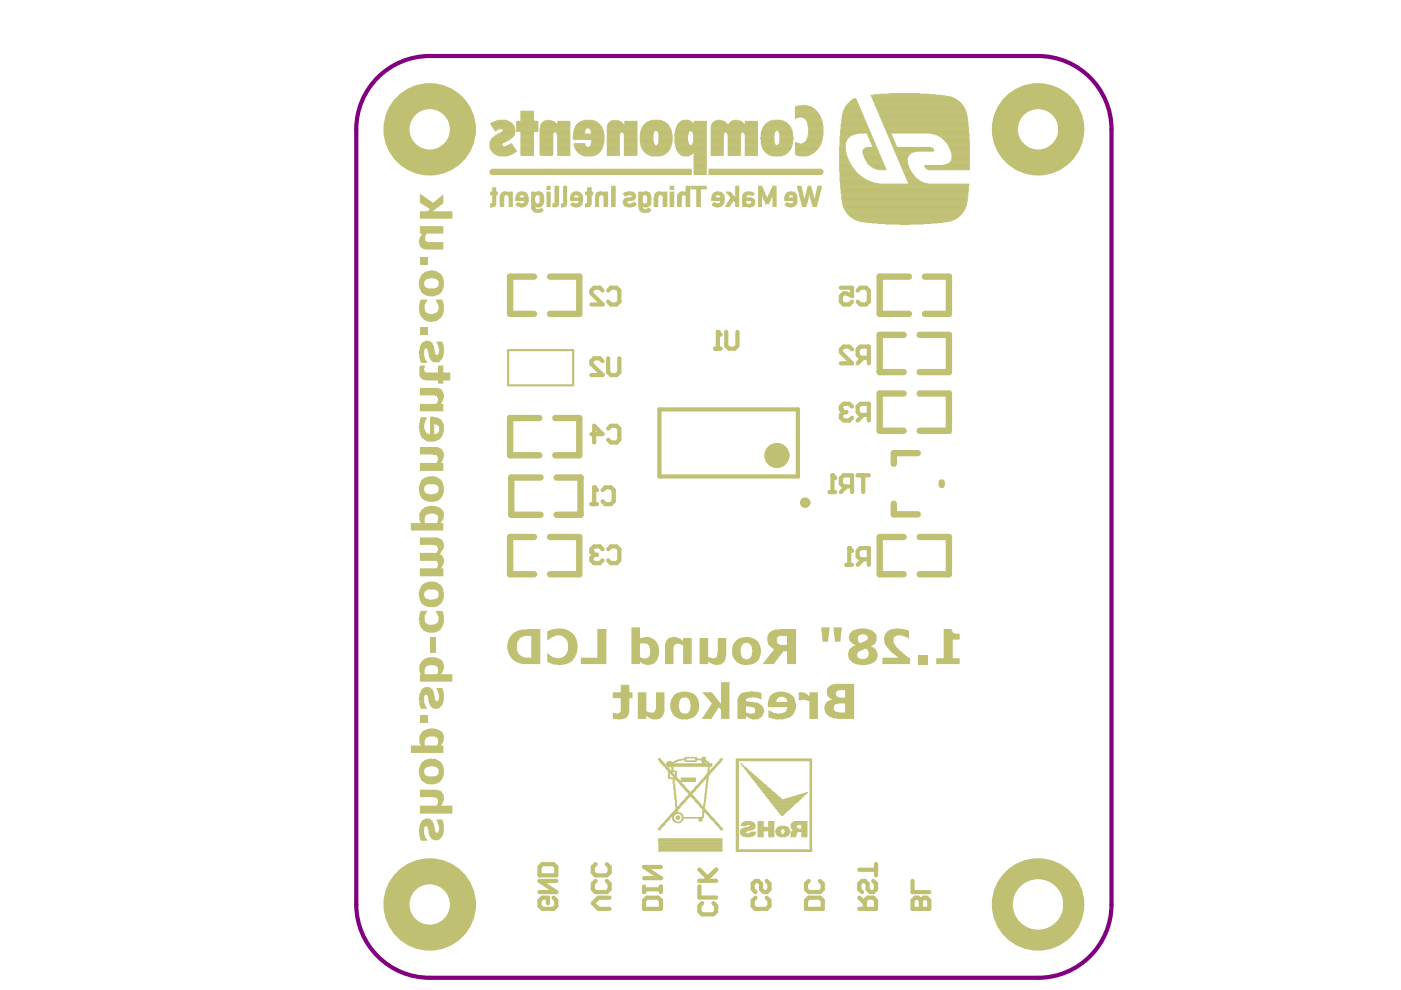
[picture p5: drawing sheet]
<svg xmlns="http://www.w3.org/2000/svg" width="297mm" height="210mm" viewBox="0 0 297 210" stroke-linecap="round" stroke-linejoin="round" font-family="sans-serif">
<path d="M80.1 16.4a15.5 15.5 0 0 1 11-4.5h129a15.6 15.6 0 0 1 15.6 15.5v164.4a15.6 15.6 0 0 1-15.6 15.5h-129a15.6 15.6 0 0 1-15.6-15.5v-164.4a15.5 15.5 0 0 1 4.6-11z" fill="none" stroke="#800080" stroke-width=".89"/>
<g fill="none" stroke="#c0c073" stroke-width=".21">
<path d="M186.7 20h10.3M188.5 19.9h6.6M103.9 36.7h42.7M103.9 36.6h42.7M103.9 36.4h42.7M103.9 36.3h42.7M103.9 36.2h42.7M103.9 31.3h5.1M103.9 31.1h5M103.9 31h2.8M103.9 30.9h2.6M103.9 30.8h2.6"/>
<path d="M103.9 30.7h2.5M103.9 30.6h2.6M103.9 30.5h2.6M103.9 30.3h2.7M103.9 30.2h2.9M103.9 30.1h3.1M104 36.8h42.6M104 36.1h42.6M104 31.6h5.2M104 31.5h5.1M104 31.4h5.1M104 30h3.3"/>
<path d="M104 29.9h3.5M104 26.3h4.6M104 26.2h4.5M104.1 36.9h42.5M104.1 36h42.5M104.1 31.8h5.2M104.1 31.7h5.2M104.1 29.8h3.6M104.1 29.7h3.8M104.1 26.4h4.6M104.2 37h42.4M104.2 35.9h42.4"/>
<path d="M104.2 31.9h5.2M104.2 29.6h3.9M104.2 29.4h4.1M104.2 26.6h4.7M104.2 26.5h4.5M104.2 26.1h4.2M104.3 32.2h5.1M104.3 32h5.2M104.3 29.3h4.1M104.3 26.7h4.7M104.4 39.9h.7M104.4 39.8h.7"/>
<path d="M104.4 32.3h4.9M104.4 29.2h4.1M104.4 27h4.7M104.4 26.9h4.6M104.4 25.9h3.9M104.6 32.4h4.5M104.6 29.1h4M104.6 27.1h4.5M104.7 32.5h4.2M104.7 27.3h1.3M104.7 27.2h4.4M104.7 25.8h3.4"/>
<path d="M104.8 29h3.9M104.8 27.4h.9M104.9 32.6h3.8M104.9 28.9h4M104.9 27.6h.3M104.9 27.5h.6M104.9 25.7h2.9M105 32.7h3.5M105 28.8h4M105 27.8h.1M105.2 32.8h3M105.2 28.7h3.8"/>
<path d="M105.2 25.6h2.4M105.5 32.9h2.4M105.5 28.5h3.6M105.6 28.4h3.5M105.7 25.5h1.6M105.8 33.1h1.7M105.8 28.3h3.3M106 28.2h3.1M106.3 28.1h2.9M106.3 27.3h2.8M106.5 28h2.7M106.6 27.9h2.6"/>
<path d="M106.6 27.4h2.6M106.7 27.8h2.5M106.7 27.6h2.5M106.7 27.5h2.5M107.2 31h1.7M107.5 30.9h1.2M107.7 30.8h.9M107.9 30.7h.7M108.1 30.6h.4M108.3 30.5h.1M109.5 27.9h4.6M109.5 27.8h4.6"/>
<path d="M109.5 27.6h4.6M109.5 27.5h4.6M109.5 27.4h4.6M109.5 27.3h4.6M109.5 27.2h4.6M109.5 27.1h4.6M109.5 27h4.6M109.5 26.9h4.6M109.5 26.7h4.6M109.5 26.6h4.6M109.5 26.5h4.6M109.5 26.4h4.6"/>
<path d="M109.5 26.3h4.6M109.5 26.2h4.6M109.5 26.1h4.6M109.5 25.9h4.6M109.5 25.8h4.6M109.5 25.7h4.6M110.4 32.8h2.7M110.4 32.7h2.7M110.4 32.6h2.7M110.4 32.5h2.7M110.4 32.4h2.7M110.4 32.3h2.7"/>
<path d="M110.4 32.2h2.7M110.4 32h2.7M110.4 31.9h2.7M110.4 31.8h2.7M110.4 31.7h2.7M110.4 31.6h2.7M110.4 31.5h2.7M110.4 31.4h2.7M110.4 31.3h2.7M110.4 31.1h2.7M110.4 31h2.7M110.4 30.9h2.7"/>
<path d="M110.4 30.8h2.7M110.4 30.7h2.7M110.4 30.6h2.7M110.4 30.5h2.7M110.4 30.3h2.7M110.4 30.2h2.7M110.4 30.1h2.7M110.4 30h2.7M110.4 29.9h2.7M110.4 29.8h2.7M110.4 29.7h2.7M110.4 29.6h2.7"/>
<path d="M110.4 29.4h2.7M110.4 29.3h2.7M110.4 29.2h2.7M110.4 29.1h2.7M110.4 29h2.7M110.4 28.9h2.7M110.4 28.8h2.7M110.4 28.7h2.7M110.4 28.5h2.7M110.4 28.4h2.7M110.4 28.3h2.7M110.4 28.2h2.7"/>
<path d="M110.4 28.1h2.7M110.4 28h2.9M110.4 25.6h2.9M110.4 25.5h2.7M110.4 25.4h2.7M110.4 25.3h2.7M110.4 25.2h2.7M110.4 25h2.7M110.4 24.9h2.7M110.4 24.8h2.7M110.4 24.7h2.7M110.4 24.6h2.7"/>
<path d="M110.4 24.5h2.7M110.4 24.4h2.7M110.4 24.3h2.7M110.4 24.1h2.7M110.4 24h2.7M110.4 23.9h2.7M110.4 23.8h2.7M110.4 23.7h2.7M110.4 23.6h2.7M110.5 32.9h2.6M114.5 32.8h2.7M114.5 32.7h2.7"/>
<path d="M114.5 32.6h2.7M114.5 32.5h2.7M114.5 32.4h2.7M114.5 32.3h2.7M114.5 32.2h2.7M114.5 32h2.7M114.5 31.9h2.7M114.5 31.8h2.7M114.5 31.7h2.7M114.5 31.6h2.7M114.5 31.5h2.7M114.5 31.4h2.7"/>
<path d="M114.5 31.3h2.7M114.5 31.1h2.7M114.5 31h2.7M114.5 30.9h2.7M114.5 30.8h2.7M114.5 30.7h2.7M114.5 30.6h2.7M114.5 30.5h2.7M114.5 30.3h2.7M114.5 30.2h2.7M114.5 30.1h2.7M114.5 30h2.7"/>
<path d="M114.5 29.9h2.7M114.5 29.8h2.7M114.5 29.7h2.7M114.5 29.6h2.7M114.5 29.4h2.7M114.5 29.3h2.7M114.5 29.2h2.7M114.5 29.1h2.7M114.5 29h2.7M114.5 28.9h2.7M114.5 28.8h2.7M114.5 28.7h2.7"/>
<path d="M114.5 28.5h2.7M114.5 28.4h2.7M114.5 28.3h2.7M114.5 28.2h2.8M114.5 28.1h2.9M114.5 28h6.3M114.5 27.9h6.3M114.5 27.8h6.3M114.5 27.6h6.3M114.5 27.5h6.3M114.5 27.4h6.3M114.5 27.3h6.3"/>
<path d="M114.5 27.2h6.3M114.6 32.9h2.5M114.6 27.1h6.2M114.6 27h6.2M114.6 26.9h6.2M114.6 26.7h6.2M114.6 26.6h6.2M114.7 26.5h6.1M114.7 26.4h3.4M114.7 26.3h3.3M114.8 26.2h3.1M115 26.1h2.8"/>
<path d="M115.1 25.9h2.6M115.2 25.8h2.4M115.3 25.7h2M115.5 25.6h1.5M116 39.9h.6M116 39.8h.6M116 39.7h.6M116 39.6h.6M116 39.5h.6M116.1 25.5h.2M117.7 39.9h.8M117.7 39.8h.8"/>
<path d="M117.7 39.7h.8M117.7 39.6h.8M117.7 39.5h.8M117.9 28.1h2.9M118 28.2h2.8M118.1 28.5h2.7M118.1 28.4h2.7M118.1 28.3h2.7M118.2 32.9h2.6M118.2 32.8h2.6M118.2 32.7h2.6M118.2 32.6h2.6"/>
<path d="M118.2 32.5h2.6M118.2 32.4h2.6M118.2 32.3h2.6M118.2 32.2h2.6M118.2 32h2.6M118.2 31.9h2.6M118.2 31.8h2.6M118.2 31.7h2.6M118.2 31.6h2.6M118.2 31.5h2.6M118.2 31.4h2.6M118.2 31.3h2.6"/>
<path d="M118.2 31.1h2.6M118.2 31h2.6M118.2 30.9h2.6M118.2 30.8h2.6M118.2 30.7h2.6M118.2 30.6h2.6M118.2 30.5h2.6M118.2 30.3h2.6M118.2 30.2h2.6M118.2 30.1h2.6M118.2 30h2.6M118.2 29.9h2.6"/>
<path d="M118.2 29.8h2.6M118.2 29.7h2.6M118.2 29.6h2.6M118.2 29.4h2.6M118.2 29.3h2.6M118.2 29.2h2.6M118.2 29.1h2.6M118.2 29h2.6M118.2 28.9h2.6M118.2 28.8h2.6M118.2 28.7h2.6M118.2 26.4h2.6"/>
<path d="M118.2 26.3h2.6M118.2 26.2h2.6M118.2 26.1h2.6M118.2 25.9h2.6M118.2 25.8h2.6M118.2 25.7h2.6M119.5 39.9h.7M119.5 39.8h.7M119.5 39.7h.7M119.5 39.6h.7M119.5 39.5h.7M121.5 29.3h6.6"/>
<path d="M121.5 29.2h6.6M121.5 29.1h6.6M121.5 29h6.6M121.5 28.9h6.6M121.6 29.6h6.5M121.6 29.4h6.5M121.6 28.8h6.5M121.6 28.7h6.5M121.6 28.5h6.5M121.6 28.4h6.5M121.6 28.3h2.3M121.6 28.2h2.3"/>
<path d="M121.6 28.1h2.3M121.6 28h2.4M121.6 27.9h2.4M121.7 30.9h2.4M121.7 30.8h2.4M121.7 30.7h2.3M121.7 30.6h2.3M121.7 30.5h2.3M121.7 27.8h2.3M121.7 27.6h2.3M121.7 27.5h2.4M121.7 27.4h2.4"/>
<path d="M121.8 31.3h5.9M121.8 31.1h2.6M121.8 31h2.4M121.8 27.3h2.4M121.8 27.2h2.6M122 31.5h5.6M122 31.4h5.7M122 27.1h5.6M122 27h5.6M122 26.9h5.5M122.1 31.7h5.4M122.1 31.6h5.5"/>
<path d="M122.1 26.7h5.3M122.2 31.9h5.2M122.2 31.8h5.3M122.2 26.6h5.2M122.2 26.5h5.1M122.3 32h5M122.3 26.4h4.9M122.4 32.2h4.9M122.4 26.3h4.6M122.5 32.3h4.7M122.5 26.2h4.4M122.6 32.4h4.4"/>
<path d="M122.6 26.1h4.2M122.7 32.5h4.2M122.9 32.6h3.8M122.9 25.9h3.8M123 25.8h3.5M123.1 32.7h3.5M123.2 25.7h3.1M123.3 32.8h3.1M123.5 32.9h2.6M123.5 25.6h2.5M123.9 33.1h1.8M124 25.5h1.7"/>
<path d="M124.6 39.9h.7M124.6 39.8h.7M124.9 31.1h2.9M124.9 27.2h2.8M125 27.3h2.7M125.1 31h2.7M125.1 27.4h2.6M125.2 30.9h2.6M125.2 30.8h2.6M125.2 27.6h2.6M125.2 27.5h2.6M125.3 30.7h2.6"/>
<path d="M125.3 30.6h2.6M125.3 30.5h2.6M125.3 30.3h2.6M125.3 28.1h2.6M125.3 28h2.6M125.3 27.9h2.6M125.3 27.8h2.5M125.5 30.2h2.4M125.5 30.1h2.6M125.5 30h2.6M125.5 29.9h2.6M125.5 29.8h2.6"/>
<path d="M125.5 29.7h2.6M125.5 28.3h2.4M125.5 28.2h2.4M128.7 32.9h2.6M128.7 32.8h2.6M128.7 32.7h2.6M128.7 32.6h2.6M128.7 32.5h2.6M128.7 32.4h2.6M128.7 32.3h2.6M128.7 32.2h2.6M128.7 32h2.6"/>
<path d="M128.7 31.9h2.6M128.7 31.8h2.6M128.7 31.7h2.6M128.7 31.6h2.6M128.7 31.5h2.6M128.7 31.4h2.6M128.7 31.3h2.6M128.7 31.1h2.6M128.7 31h2.6M128.7 30.9h2.6M128.7 30.8h2.6M128.7 30.7h2.6"/>
<path d="M128.7 30.6h2.6M128.7 30.5h2.6M128.7 30.3h2.6M128.7 30.2h2.6M128.7 30.1h2.6M128.7 30h2.6M128.7 29.9h2.6M128.7 29.8h2.6M128.7 29.7h2.6M128.7 29.6h2.6M128.7 29.4h2.6M128.7 29.3h2.6"/>
<path d="M128.7 29.2h2.6M128.7 29.1h2.6M128.7 29h2.6M128.7 28.9h2.6M128.7 28.8h2.6M128.7 28.7h2.6M128.7 28.5h2.6M128.7 28.4h2.6M128.7 28.3h2.7M128.7 28.2h2.7M128.7 28.1h2.9M128.7 28h6.4"/>
<path d="M128.7 27.9h6.4M128.7 27.8h6.4M128.7 27.6h6.4M128.7 27.5h6.4M128.7 27.4h6.4M128.7 27.3h6.4M128.7 27.2h6.4M128.7 27.1h6.4M128.7 27h6.4M128.7 26.9h6.4M128.7 26.7h6.4M128.9 26.6h6.2"/>
<path d="M128.9 26.5h3.5M128.9 26.4h3.3M129 26.3h3.1M129 26.2h3M129.1 26.1h2.8M129.2 25.9h2.6M129.3 25.8h2.4M129.4 25.7h2M129.6 39.9h.8M129.6 39.8h.8M129.6 39.7h.8M129.6 39.6h.8"/>
<path d="M129.6 25.6h1.6M129.8 39.5h.6M130.3 25.5h.1M132 28.1h3.1M132.2 28.3h2.9M132.2 28.2h2.9M132.4 32.9h2.6M132.4 32.8h2.7M132.4 32.7h2.7M132.4 32.6h2.7M132.4 32.5h2.7M132.4 32.4h2.7"/>
<path d="M132.4 32.3h2.7M132.4 32.2h2.7M132.4 32h2.7M132.4 31.9h2.7M132.4 31.8h2.7M132.4 31.7h2.7M132.4 31.6h2.7M132.4 31.5h2.7M132.4 31.4h2.7M132.4 31.3h2.7M132.4 31.1h2.7M132.4 31h2.7"/>
<path d="M132.4 30.9h2.7M132.4 30.8h2.7M132.4 30.7h2.7M132.4 30.6h2.7M132.4 30.5h2.7M132.4 30.3h2.7M132.4 30.2h2.7M132.4 30.1h2.7M132.4 30h2.7M132.4 29.9h2.7M132.4 29.8h2.7M132.4 29.7h2.7"/>
<path d="M132.4 29.6h2.7M132.4 29.4h2.7M132.4 29.3h2.7M132.4 29.2h2.7M132.4 29.1h2.7M132.4 29h2.7M132.4 28.9h2.7M132.4 28.8h2.7M132.4 28.7h2.7M132.4 28.5h2.7M132.4 28.4h2.7M132.5 26.5h2.6"/>
<path d="M132.5 26.4h2.6M132.5 26.3h2.6M132.5 26.2h2.6M132.5 26.1h2.6M132.5 25.9h2.6M132.5 25.8h2.6M132.5 25.7h2.6M135.7 30.2h2.9M135.7 30.1h2.9M135.7 30h2.9M135.7 29.9h2.8M135.7 29.8h2.8"/>
<path d="M135.7 29.7h2.8M135.7 29.6h2.8M135.7 29.4h2.8M135.7 29.3h2.8M135.7 29.2h2.8M135.7 29.1h2.8M135.7 29h2.8M135.7 28.9h2.8M135.7 28.8h2.8M135.7 28.7h2.8M135.7 28.5h2.8M135.7 28.4h2.9"/>
<path d="M135.7 28.3h2.9M135.9 30.8h3M135.9 30.7h2.9M135.9 30.6h2.8M135.9 30.5h2.8M135.9 30.3h2.7M135.9 28.2h2.7M135.9 28.1h2.7M135.9 28h2.8M135.9 27.9h2.8M135.9 27.8h2.9M136 31.1h6.2"/>
<path d="M136 31h6.3M136 30.9h6.3M136 27.6h6.3M136 27.5h6.3M136 27.4h6.2M136.1 31.4h6M136.1 31.3h6.1M136.1 27.3h6.1M136.1 27.2h6M136.2 31.6h5.8M136.2 31.5h5.9M136.2 27.1h5.9"/>
<path d="M136.2 27h5.8M136.3 31.8h5.5M136.3 31.7h5.7M136.3 26.9h5.7M136.4 31.9h5.4M136.4 26.7h5.4M136.4 26.6h5.3M136.5 32h5.2M136.5 26.5h5.2M136.6 32.2h5M136.6 26.4h5M136.8 32.3h4.7"/>
<path d="M136.8 26.3h4.7M136.9 32.4h4.5M136.9 26.2h4.5M137 32.5h4.3M137 26.1h4.2M137.1 32.6h4M137.1 25.9h4M137.3 32.7h3.6M137.3 25.8h3.6M137.5 32.8h3.2M137.5 25.7h3.1M137.8 32.9h2.7"/>
<path d="M137.9 25.6h2.5M138.1 33.1h1.9M138.2 25.5h1.7M139.4 30.8h2.9M139.4 27.8h2.9M139.5 30.7h2.8M139.5 30.6h2.9M139.5 27.9h2.8M139.6 30.5h2.8M139.6 30.3h2.8M139.6 28.2h2.8M139.6 28.1h2.8"/>
<path d="M139.6 28h2.8M139.7 30.2h2.7M139.7 30.1h2.7M139.7 30h2.8M139.7 29.9h2.8M139.7 29.8h2.8M139.7 29.7h2.8M139.7 29.6h2.8M139.7 29.4h2.8M139.7 29.3h2.8M139.7 29.2h2.8M139.7 29.1h2.8"/>
<path d="M139.7 29h2.8M139.7 28.9h2.8M139.7 28.8h2.8M139.7 28.7h2.8M139.7 28.5h2.7M139.7 28.4h2.7M139.7 28.3h2.7M142.1 39.9h.8M142.1 39.8h.8M142.1 39.7h.8M142.1 39.6h.8M142.1 39.5h.8"/>
<path d="M143.1 30.2h2.8M143.1 30.1h2.8M143.1 30h2.8M143.1 29.9h2.7M143.1 29.8h2.7M143.1 29.7h2.7M143.1 29.6h2.7M143.1 29.4h2.7M143.1 29.3h2.7M143.1 29.2h2.7M143.1 29.1h2.7M143.1 29h2.7"/>
<path d="M143.1 28.9h2.7M143.1 28.8h2.7M143.1 28.7h2.7M143.1 28.5h2.8M143.1 28.4h2.8M143.1 28.3h2.8M143.2 30.9h6.6M143.2 30.8h3M143.2 30.7h2.9M143.2 30.6h2.8M143.2 30.5h2.8M143.2 30.3h2.7"/>
<path d="M143.2 28.2h2.7M143.2 28.1h2.8M143.2 28h2.8M143.2 27.9h2.9M143.2 27.8h3.2M143.2 27.6h6.6M143.3 31.4h6.5M143.3 31.3h6.5M143.3 31.1h6.5M143.3 31h6.5M143.3 27.5h6.5M143.3 27.4h6.5"/>
<path d="M143.3 27.3h6.5M143.3 27.2h6.5M143.4 31.7h6.4M143.4 31.6h6.4M143.4 31.5h6.4M143.4 27.1h6.4M143.4 27h6.4M143.5 31.9h6.3M143.5 31.8h6.3M143.5 26.9h6.3M143.5 26.7h6.3M143.7 32h6.1"/>
<path d="M143.7 26.6h6.1M143.7 26.5h6.1M143.8 32.3h3.2M143.8 32.2h6M143.8 26.4h6M143.8 26.3h3.2M143.9 32.4h3M143.9 26.2h3M144 32.5h2.9M144 26.1h2.8M144.1 32.6h2.7M144.1 25.9h2.6"/>
<path d="M144.2 32.7h2.4M144.2 25.8h2.4M144.3 32.8h2.2M144.3 25.7h2.2M144.6 32.9h1.6M144.6 25.6h1.6M144.8 33.1h1.2M144.9 25.5h1.1M145.5 39.9h.7M145.5 39.8h.7M145.5 39.7h.7M145.5 39.6h.7"/>
<path d="M145.5 39.5h.7M146.5 39.9h3.3M146.5 39.8h3.3M146.5 39.7h3.3M146.5 39.6h3.3M146.6 39.5h3.2M146.6 30.8h3.2M146.6 27.8h3.2M146.7 27.9h3.1M146.8 30.7h3M146.8 30.6h3M146.8 28h3"/>
<path d="M146.9 30.5h2.9M146.9 30.3h2.9M146.9 30.2h2.9M146.9 28.3h2.9M146.9 28.2h2.9M146.9 28.1h2.9M147 30.1h2.8M147 30h2.8M147 29.9h2.8M147 29.8h2.8M147 29.7h2.8M147 29.6h2.8"/>
<path d="M147 29.4h2.8M147 29.3h2.8M147 29.2h2.8M147 29.1h2.8M147 29h2.8M147 28.9h2.8M147 28.8h2.8M147 28.7h2.8M147 28.5h2.8M147 28.4h2.8M147.2 37h2.6M147.2 36.9h2.6"/>
<path d="M147.2 36.8h2.6M147.2 36.7h2.6M147.2 36.6h2.6M147.2 36.4h2.6M147.2 36.3h2.6M147.2 36.2h2.6M147.2 36.1h2.6M147.2 36h2.6M147.2 35.9h2.6M147.2 35.8h2.6M147.2 35.7h2.6M147.2 35.5h2.6"/>
<path d="M147.2 35.4h2.6M147.2 35.3h2.6M147.2 35.2h2.6M147.2 35.1h2.6M147.2 35h2.6M147.2 34.9h2.6M147.2 34.7h2.6M147.2 34.6h2.6M147.2 34.5h2.6M147.2 34.4h2.6M147.2 34.3h2.6M147.2 34.2h2.6"/>
<path d="M147.2 34.1h2.6M147.2 34h2.6M147.2 33.8h2.6M147.2 33.7h2.6M147.2 33.6h2.6M147.2 33.5h2.6M147.2 33.4h2.6M147.2 33.3h2.6M147.2 33.2h2.6M147.2 33.1h2.6M147.2 32.9h2.6M147.2 32.8h2.6"/>
<path d="M147.2 32.7h2.6M147.2 32.6h2.6M147.2 32.5h2.6M147.2 32.4h2.6M147.2 32.3h2.6M147.2 26.3h2.6M147.2 26.2h2.6M147.2 26.1h2.6M147.2 25.9h2.6M147.2 25.8h2.6M147.2 25.7h2.6M150.3 37h23.9"/>
<path d="M150.3 36.9h24M150.3 36.8h24.1M150.3 36.7h24.2M150.3 36.6h24.2M150.3 36.4h24.2M150.3 36.3h24.2M150.3 36.2h24.2M150.3 36.1h24.1M150.3 36h24M150.3 35.9h23.9M150.8 32.9h2.6M150.8 32.8h2.6"/>
<path d="M150.8 32.7h2.6M150.8 32.6h2.6M150.8 32.5h2.6M150.8 32.4h2.6M150.8 32.3h2.6M150.8 32.2h2.6M150.8 32h2.6M150.8 31.9h2.6M150.8 31.8h2.6M150.8 31.7h2.6M150.8 31.6h2.6M150.8 31.5h2.6"/>
<path d="M150.8 31.4h2.6M150.8 31.3h2.6M150.8 31.1h2.6M150.8 31h2.6M150.8 30.9h2.6M150.8 30.8h2.6M150.8 30.7h2.6M150.8 30.6h2.6M150.8 30.5h2.6M150.8 30.3h2.6M150.8 30.2h2.6M150.8 30.1h2.6"/>
<path d="M150.8 30h2.6M150.8 29.9h2.6M150.8 29.8h2.6M150.8 29.7h2.6M150.8 29.6h2.6M150.8 29.4h2.6M150.8 29.3h2.6M150.8 29.2h2.6M150.8 29.1h2.6M150.8 29h2.6M150.8 28.9h2.6M150.8 28.8h2.6"/>
<path d="M150.8 28.7h2.6M150.8 28.5h2.6M150.8 28.4h2.7M150.8 28.3h2.7M150.8 28.2h2.7M150.8 28.1h2.8M150.8 28h9.8M150.8 27.9h9.8M150.8 27.8h9.8M150.8 27.6h9.8M150.8 27.5h9.8M150.8 27.4h9.8"/>
<path d="M150.8 27.3h9.8M150.8 27.2h9.8M150.8 27.1h9.8M150.8 27h9.8M150.8 26.9h9.8M150.8 26.7h9.8M150.9 26.6h9.7M150.9 26.5h3.4M150.9 26.4h3.4M151 26.3h3.2M151 26.2h3M151.1 26.1h2.8"/>
<path d="M151.2 25.9h2.6M151.3 25.8h2.4M151.4 25.7h2.1M151.7 25.6h1.6M152.1 25.5h.7M154 28.1h3.2M154.2 28.2h2.9M154.3 28.5h2.7M154.3 28.4h2.7M154.3 28.3h2.8M154.4 32.9h2.6M154.4 32.8h2.6"/>
<path d="M154.4 32.7h2.6M154.4 32.6h2.6M154.4 32.5h2.6M154.4 32.4h2.6M154.4 32.3h2.6M154.4 32.2h2.6M154.4 32h2.6M154.4 31.9h2.6M154.4 31.8h2.6M154.4 31.7h2.6M154.4 31.6h2.6M154.4 31.5h2.6"/>
<path d="M154.4 31.4h2.6M154.4 31.3h2.6M154.4 31.1h2.6M154.4 31h2.6M154.4 30.9h2.6M154.4 30.8h2.6M154.4 30.7h2.6M154.4 30.6h2.6M154.4 30.5h2.6M154.4 30.3h2.6M154.4 30.2h2.6M154.4 30.1h2.6"/>
<path d="M154.4 30h2.6M154.4 29.9h2.6M154.4 29.8h2.6M154.4 29.7h2.6M154.4 29.6h2.6M154.4 29.4h2.6M154.4 29.3h2.6M154.4 29.2h2.6M154.4 29.1h2.6M154.4 29h2.6M154.4 28.9h2.6M154.4 28.8h2.6"/>
<path d="M154.4 28.7h2.6M154.5 26.5h6.1M154.5 26.4h3.4M154.5 26.3h3.3M154.6 26.2h3.1M154.7 26.1h2.8M154.8 25.9h2.6M154.9 25.8h2.4M155.1 25.7h2M155.3 25.6h1.6M155.7 25.5h.6M156 39.9h.6"/>
<path d="M156 39.8h.6M156 39.7h.6M156 39.6h.6M156 39.5h.6M157.7 28.1h2.9M157.8 28.2h2.8M157.9 28.4h2.7M157.9 28.3h2.7M158 32.9h2.6M158 32.8h2.6M158 32.7h2.6M158 32.6h2.6"/>
<path d="M158 32.5h2.6M158 32.4h2.6M158 32.3h2.6M158 32.2h2.6M158 32h2.6M158 31.9h2.6M158 31.8h2.6M158 31.7h2.6M158 31.6h2.6M158 31.5h2.6M158 31.4h2.6M158 31.3h2.6"/>
<path d="M158 31.1h2.6M158 31h2.6M158 30.9h2.6M158 30.8h2.6M158 30.7h2.6M158 30.6h2.6M158 30.5h2.6M158 30.3h2.6M158 30.2h2.6M158 30.1h2.6M158 30h2.6M158 29.9h2.6"/>
<path d="M158 29.8h2.6M158 29.7h2.6M158 29.6h2.6M158 29.4h2.6M158 29.3h2.6M158 29.2h2.6M158 29.1h2.6M158 29h2.6M158 28.9h2.6M158 28.8h2.6M158 28.7h2.6M158 28.5h2.6"/>
<path d="M158 26.4h2.6M158 26.3h2.6M158 26.2h2.6M158 26.1h2.6M158 25.9h2.6M158 25.8h2.6M158 25.7h2.6M160.8 39.9h.9M160.8 39.8h.8M160.8 39.7h.8M160.8 39.6h.7M160.8 39.5h.7"/>
<path d="M161.3 29.4h2.8M161.3 29.3h2.8M161.3 29.2h2.8M161.3 29.1h2.8M161.4 30.5h2.8M161.4 30.3h2.8M161.4 30.2h2.8M161.4 30.1h2.7M161.4 30h2.7M161.4 29.9h2.7M161.4 29.8h2.7M161.4 29.7h2.7"/>
<path d="M161.4 29.6h2.7M161.4 29h2.7M161.4 28.9h2.7M161.4 28.8h2.7M161.4 28.7h2.7M161.4 28.5h2.7M161.4 28.4h2.7M161.4 28.3h2.8M161.4 28.2h2.8M161.4 28.1h2.8M161.5 30.9h6.4M161.5 30.8h3.1"/>
<path d="M161.5 30.7h2.8M161.5 30.6h2.8M161.5 28h2.8M161.5 27.9h2.8M161.5 27.8h2.9M161.5 27.6h6.4M161.6 31.3h6.2M161.6 31.1h6.2M161.6 31h6.2M161.6 27.5h6.2M161.6 27.4h6.2M161.7 31.5h6"/>
<path d="M161.7 31.4h6M161.7 27.3h6M161.7 27.2h6M161.7 27.1h6M161.8 31.7h5.8M161.8 31.6h5.8M161.8 27h5.8M162 31.8h5.5M162 26.9h5.5M162 26.7h5.5M162.1 31.9h5.3M162.1 26.6h5.3"/>
<path d="M162.2 32.2h5.1M162.2 32h5.1M162.2 26.5h5.1M162.3 32.3h4.8M162.3 26.4h4.8M162.3 26.3h4.7M162.4 32.4h4.6M162.5 26.2h4.4M162.6 32.5h4.2M162.6 26.1h4.2M162.7 32.6h4M162.7 25.9h4"/>
<path d="M162.9 32.7h3.7M163 25.8h3.5M163.1 32.8h3.3M163.2 25.7h3M163.4 32.9h2.6M163.4 25.6h2.6M163.6 39.9h1M163.8 39.8h.8M163.8 39.7h.8M163.8 39.6h.8M163.8 33.1h1.9M163.9 39.5h.7"/>
<path d="M163.9 25.5h1.7M164.9 30.8h3M165 30.7h2.9M165 27.8h2.9M165.1 30.6h2.8M165.1 28h2.8M165.1 27.9h2.8M165.2 30.5h2.9M165.2 30.3h2.9M165.2 30.2h2.9M165.2 30.1h2.9M165.2 28.3h2.9"/>
<path d="M165.2 28.2h2.9M165.2 28.1h2.9M165.3 30h2.8M165.3 29.9h2.8M165.3 29.8h2.8M165.3 29.7h2.8M165.3 29.6h2.9M165.3 29.4h2.9M165.3 29.3h2.9M165.3 29.2h2.9M165.3 29.1h2.9M165.3 29h2.9"/>
<path d="M165.3 28.9h2.8M165.3 28.8h2.8M165.3 28.7h2.8M165.3 28.5h2.8M165.3 28.4h2.8M168.6 32.7h3.4M168.6 32.6h3.6M168.6 32.5h3.7M168.6 32.4h4M168.6 32.3h4.1M168.6 32.2h4.2M168.6 32h4.3"/>
<path d="M168.6 31.9h4.4M168.6 31.8h4.5M168.6 31.7h4.6M168.6 31.6h4.8M168.6 31.5h4.9M168.6 31.4h5M168.6 31.3h5M168.6 31.1h5.1M168.6 31h5.1M168.6 30.9h5.2M168.6 30.8h5.3M168.6 30.7h5.3"/>
<path d="M168.6 30.6h5.4M168.6 30.5h.9M168.6 30.3h.5M168.6 30.2h.2M168.6 25h.2M168.6 24.9h.6M168.6 24.8h5.3M168.6 24.7h5.3M168.6 24.6h5.2M168.6 24.5h5.2M168.6 24.4h5.1M168.6 24.3h5.1"/>
<path d="M168.6 24.1h5M168.6 24h4.9M168.6 23.9h4.8M168.6 23.8h4.8M168.6 23.7h4.6M168.6 23.6h4.5M168.6 23.5h4.4M168.6 23.4h4.3M168.6 23.2h4.2M168.6 23.1h4.1M168.6 23h4M168.6 22.9h3.7"/>
<path d="M168.6 22.8h3.6M168.6 22.7h3.4M168.7 32.8h3.1M168.8 22.6h2.9M169.1 39.7h.8M169.1 39.6h.8M169.1 39.5h.8M169.1 32.9h2.5M169.2 39.9h.8M169.2 39.8h.8M169.2 22.5h2.1M169.4 33.1h1.7"/>
<path d="M170 30.5h4M170.1 22.3h.6M170.2 24.9h3.8M170.3 30.3h3.7M170.4 25h3.6M170.5 30.2h3.7M170.7 30.1h3.5M170.7 25.2h3.3M170.8 30h3.4M170.8 25.3h3.4M170.9 29.9h3.4M170.9 25.4h3.3"/>
<path d="M171 29.8h3.3M171 29.7h3.3M171 25.6h3.3M171 25.5h3.3M171.1 29.6h3.2M171.1 29.4h3.3M171.1 25.8h3.2M171.1 25.7h3.2M171.2 39.9h.8M171.2 39.8h.8M171.2 29.3h3.2M171.2 29.2h3.2"/>
<path d="M171.2 29.1h3.2M171.2 26.2h3.2M171.2 26.1h3.2M171.2 25.9h3.2M171.3 39.7h.7M171.3 39.6h.6M171.3 39.5h.6M171.3 29h3.1M171.3 28.9h3.1M171.3 28.8h3.2M171.3 28.7h3.2M171.3 28.5h3.2"/>
<path d="M171.3 26.9h3.2M171.3 26.7h3.2M171.3 26.6h3.2M171.3 26.5h3.1M171.3 26.4h3.1M171.3 26.3h3.1M171.4 28.4h3.1M171.4 28.3h3.1M171.4 28.2h3.1M171.4 28.1h3.1M171.4 28h3.1M171.4 27.9h3.1"/>
<path d="M171.4 27.8h3.1M171.4 27.6h3.1M171.4 27.5h3.1M171.4 27.4h3.1M171.4 27.3h3.1M171.4 27.2h3.1M171.4 27.1h3.1M171.4 27h3.1M173.2 39.9h.8M173.4 39.8h.8M173.4 39.7h.8M173.4 39.6h.8"/>
<path d="M173.4 39.5h.8M178 36.3h3.4M178 36.2h3.4M178 36.1h3.3M178 36h3.2M178 35.9h3M178 35.8h2.9M178 35.7h2.9M178 35.5h2.8M178 35.4h2.7M178 35.3h2.6M178 35.2h2.6"/>
<path d="M178 35.1h2.5M178 35h2.5M178 34.9h2.4M178 34.7h2.3M178 34.6h2.3M178 34.5h2.1M178 34.4h2.1M178 34.3h2M178 34.2h2M178 34.1h1.9M178 34h1.9M178 33.8h1.8"/>
<path d="M178 33.7h1.8M178 33.6h1.8M178 33.5h1.7M178 33.4h1.7M178 33.3h1.6M178 33.2h1.6M178 33.1h1.6M178 32.9h1.5M178 32.8h1.5M178 32.7h1.5M178 32.6h1.4M178 32.5h1.4"/>
<path d="M178 32.4h1.4M178 32.3h1.4M178 32.2h1.2M178 32h1.2M178 31.9h1.2M178 31.8h1.2M178 31.7h1.2M178 31.6h1.2M178 31.5h1.2M178 31.4h1.2M178 31.3h1.1M178 31.1h1.1"/>
<path d="M178 31h1.2M178.1 38.5h6.3M178.1 38.4h6.1M178.1 38.2h5.9M178.1 38.1h5.7M178.1 38h5.4M178.1 37.9h5.2M178.1 37.8h5.1M178.1 37.7h4.9M178.1 37.6h4.8M178.1 37.5h4.5M178.1 37.3h4.4"/>
<path d="M178.1 37.2h4.3M178.1 37.1h4.2M178.1 37h4M178.1 36.9h3.8M178.1 36.8h3.7M178.1 36.7h3.6M178.1 36.6h3.5M178.1 36.4h3.4M178.1 30.9h1.1M178.1 30.8h1.1M178.1 30.7h1.1M178.1 30.6h1.1"/>
<path d="M178.1 30.5h1.1M178.1 30.3h1.1M178.1 30.2h1.3M178.1 30.1h1.3M178.1 30h1.3M178.1 29.9h1.4M178.1 29.8h1.4M178.1 29.7h1.5M178.1 29.6h1.5M178.1 29.4h1.6M178.1 29.3h1.7M178.1 29.2h1.8"/>
<path d="M178.1 29.1h1.9M178.1 29h2M178.1 28.9h2.2M178.2 39.9h27.1M178.2 39.8h27.1M178.2 39.7h27.1M178.2 39.6h27.1M178.2 39.5h27.1M178.2 39.4h27.1M178.2 39.3h27.2M178.2 39.1h27.2M178.2 39h27.2"/>
<path d="M178.2 38.9h8M178.2 38.8h7.4M178.2 38.7h6.9M178.2 38.6h6.6M178.2 28.8h2.3M178.2 28.7h2.5M178.2 28.5h2.7M178.2 28.4h3.2M178.2 28.3h3.7M178.2 28.2h6.3M178.2 28.1h6.3M178.2 28h6.2"/>
<path d="M178.2 27.9h6.2M178.2 27.8h6.1M178.2 27.6h6.1M178.2 27.5h6.1M178.2 27.4h6M178.3 27.3h5.9M178.3 27.2h5.8M178.3 27.1h5.8M178.3 27h5.7M178.3 26.9h5.7M178.3 26.7h5.7M178.3 26.6h5.6"/>
<path d="M178.3 26.5h5.6M178.3 26.4h5.5M178.3 26.3h5.5M178.4 26.2h5.2M178.4 26.1h5.2M178.4 25.9h5.2M178.4 25.8h5.1M178.4 25.7h5.1M178.4 25.6h5M178.4 25.5h5M178.4 25.4h4.9M178.4 25.3h4.9"/>
<path d="M178.6 25.2h4.7M178.6 25h4.6M178.6 24.9h4.6M178.6 24.8h4.5M178.6 24.7h4.5M178.6 24.6h4.4M178.6 24.5h4.4M178.7 24.4h4.3M178.7 24.3h4.2M178.7 24.1h4.2M178.7 24h4M178.8 23.9h3.9"/>
<path d="M178.8 23.8h3.9M178.8 23.7h3.8M178.8 23.6h3.8M178.9 23.5h3.6M178.9 23.4h3.6M179 23.2h3.4M179 23.1h3.4M179.1 23h3.3M179.1 22.9h3.2M179.2 22.8h3.1M179.2 22.7h3M179.4 22.6h2.8"/>
<path d="M179.5 22.5h2.6M179.5 22.3h2.6M179.6 22.2h2.5M179.7 22.1h2.2M179.8 22h2.1M179.9 21.9h1.9M180 21.8h1.8M180.1 21.7h1.6M180.3 21.5h1.4M180.4 21.4h1.3M180.5 21.3h1.1M180.6 21.2h1"/>
<path d="M180.8 21.1h.7M181 21h.5M181.3 20.9h.1M183 32.5h3.4M183 32.4h3.4M183 32.3h3.2M183 32.2h3.2M183 32h3.2M183 31.9h3.1M183.1 32.8h3.5M183.1 32.7h3.4M183.1 32.6h3.4"/>
<path d="M183.1 31.8h3M183.1 31.7h2.9M183.2 33.2h3.5M183.2 33.1h3.4M183.2 32.9h3.4M183.2 31.6h2.8M183.3 33.4h3.5M183.3 33.3h3.4M183.3 31.5h2.6M183.4 33.7h3.5M183.4 33.6h3.5M183.4 33.5h3.4"/>
<path d="M183.5 33.8h3.4M183.5 31.4h2.4M183.6 34.1h3.4M183.6 34h3.4M183.8 34.3h3.3M183.8 34.2h3.3M183.8 31.3h2.1M183.9 34.4h3.4M183.9 28.4h.8M183.9 28.3h.8M184 34.6h3.3M184 34.5h3.3"/>
<path d="M184 28.7h.8M184 28.5h.7M184.1 34.7h3.3M184.1 29h.8M184.1 28.9h.8M184.1 28.8h.7M184.2 34.9h3.2M184.2 29.2h.8M184.2 29.1h.8M184.3 35h3.2M184.3 29.4h.8M184.3 29.3h.7"/>
<path d="M184.4 35.1h3.1M184.4 29.8h.8M184.4 29.7h.8M184.4 29.6h.7M184.5 35.2h3M184.5 30h.8M184.5 29.9h.7M184.7 30.2h.8M184.7 30.1h.6M184.7 20.2h14.8M184.8 35.3h2.8M184.8 30.6h.8"/>
<path d="M184.8 30.5h.8M184.8 30.3h.7M184.8 20.4h16.4M184.8 20.3h15.6M184.9 35.4h2.7M184.9 30.8h.8M184.9 30.7h.7M184.9 20.8h17.3M184.9 20.6h16.9M184.9 20.5h16.7M185 31.1h.8M185 31h.8"/>
<path d="M185 30.9h.7M185 21h17.6M185 20.9h17.4M185.1 35.5h2.6M185.1 21.3h18M185.1 21.2h17.9M185.1 21.1h17.6M185.2 35.7h2.5M185.2 21.5h18.2M185.2 21.4h18.1M185.3 21.8h18.3M185.3 21.7h18.2"/>
<path d="M185.3 20.1h13M185.5 22.1h18.5M185.5 22h18.4M185.5 21.9h18.3M185.6 35.8h2.2M185.6 22.3h18.5M185.6 22.2h18.4M185.7 22.6h18.6M185.7 22.5h18.5M185.8 22.9h18.6M185.8 22.8h18.6M185.8 22.7h18.5"/>
<path d="M185.9 35.9h1.9M185.9 23.1h18.6M185.9 23h18.6M186 23.4h18.7M186 23.2h18.7M186.1 23.7h18.7M186.1 23.6h18.7M186.1 23.5h18.7M186.2 23.9h18.7M186.2 23.8h18.7M186.4 24.1h18.5M186.4 24h18.5"/>
<path d="M186.5 36h1.3M186.5 24.5h18.5M186.5 24.4h18.5M186.5 24.3h18.5M186.6 24.7h18.4M186.6 24.6h18.4M186.7 24.9h18.4M186.7 24.8h18.4M186.8 25.3h18.3M186.8 25.2h18.3M186.8 25h18.3M186.9 25.5h18.2"/>
<path d="M186.9 25.4h18.2M187 25.8h18.2M187 25.7h18.1M187 25.6h18.1M187.1 26.1h18.1M187.1 25.9h18.1M187.3 26.3h17.9M187.3 26.2h17.9M187.4 26.6h17.8M187.4 26.5h17.8M187.4 26.4h17.8M187.5 26.9h17.8"/>
<path d="M187.5 26.7h17.7M187.6 27.1h17.7M187.6 27h17.7M187.7 27.4h17.6M187.7 27.3h17.6M187.7 27.2h17.6M187.8 27.6h17.5M187.8 27.5h17.5M187.9 27.9h17.4M187.9 27.8h17.4M188 28.2h17.4M188 28.1h17.3"/>
<path d="M188 28h17.3M188.2 28.4h.8M188.2 28.3h.8M188.3 28.7h.8M188.3 28.5h.7M188.4 29h.8M188.4 28.9h.8M188.4 28.8h.7M188.5 29.2h.8M188.5 29.1h.8M188.6 29.4h.8M188.6 29.3h.7"/>
<path d="M188.7 29.8h.8M188.7 29.7h.8M188.7 29.6h.7M188.8 30h.8M188.8 29.9h.8M189 30.3h.7M189 30.2h.7M189 30.1h.6M189.1 30.6h.8M189.1 30.5h.8M189.2 30.8h.8M189.2 30.7h.8"/>
<path d="M189.3 31.1h.8M189.3 31h.8M189.3 30.9h.7M189.4 31.4h8.3M189.4 31.3h7.9M189.5 31.6h8.4M189.5 31.5h8.3M189.6 31.9h8.4M189.6 31.8h8.4M189.6 31.7h8.3M189.7 32.2h4.6M189.7 32h8.2"/>
<path d="M189.9 32.4h3.5M189.9 32.3h3.8M190 32.7h2.9M190 32.6h3M190 32.5h3.1M190.1 32.9h2.6M190.1 32.8h2.7M190.2 33.2h2.4M190.2 33.1h2.4M190.3 33.5h2M190.3 33.4h2.2M190.3 33.3h2.2"/>
<path d="M190.4 33.7h1.9M190.4 33.6h1.9M190.5 34h1.8M190.5 33.8h1.8M190.6 34.3h1.7M190.6 34.2h1.7M190.6 34.1h1.7M190.8 34.5h1.7M190.8 34.4h1.5M190.9 34.9h1.6M190.9 34.7h1.6M190.9 34.6h1.6"/>
<path d="M191 35.1h1.6M191 35h1.6M191.1 35.3h1.6M191.1 35.2h1.5M191.2 35.7h1.6M191.2 35.5h1.5M191.2 35.4h1.5M191.3 35.9h1.6M191.3 35.8h1.5M191.4 36.1h1.6M191.4 36h1.5M191.6 36.4h1.6"/>
<path d="M191.6 36.3h1.5M191.6 36.2h1.4M191.7 36.7h1.7M191.7 36.6h1.5M191.8 36.9h1.7M191.8 36.8h1.7M191.9 37.2h1.9M191.9 37.1h1.8M191.9 37h1.7M192 37.5h1.9M192 37.3h1.8M192.1 37.7h2"/>
<path d="M192.1 37.6h1.9M192.2 38h2.4M192.2 37.9h2.2M192.2 37.8h2.1M192.3 38.2h2.5M192.3 38.1h2.4M192.5 38.5h2.8M192.5 38.4h2.6M192.6 38.8h3.5M192.6 38.7h3.1M192.6 38.6h2.9M192.7 38.9h3.9"/>
<path d="M196.1 35.3h9.5M196.1 35.2h9.5M196.1 35.1h9.5M196.2 35.5h9.4M196.2 35.4h9.4M196.3 35.7h9.3M196.4 35.8h9.2M196.6 35.9h9M196.9 36h8.7M197.3 28.3h8.1M197.9 28.4h7.5M198.3 28.5h7.1"/>
<path d="M198.7 28.7h6.7M198.9 28.8h6.5M199.1 28.9h6.3M199.3 29h6.1M199.5 29.1h5.9M199.7 29.2h5.7M199.8 29.3h5.6M199.9 29.4h5.5M200 35h5.6M200 29.6h5.4M200.1 29.7h5.3M200.3 29.8h5.1"/>
<path d="M200.4 29.9h5.2M200.5 30h5.1M200.6 34.9h5M200.6 30.1h5M200.7 30.2h4.9M200.8 30.5h4.8M200.8 30.3h4.8M200.9 34.7h4.7M200.9 30.6h4.7M201 30.8h4.6M201 30.7h4.6M201.2 34.6h4.4"/>
<path d="M201.2 31h4.4M201.2 30.9h4.4M201.3 34.5h4.3M201.3 31.3h4.3M201.3 31.1h4.3M201.4 34.4h4.2M201.4 31.5h4.2M201.4 31.4h4.2M201.5 34.3h4.1M201.5 31.8h4.1M201.5 31.7h4.1M201.5 31.6h4.1"/>
<path d="M201.6 34.2h4M201.6 32h4M201.6 31.9h4M201.7 34.1h3.9M201.7 34h3.9M201.7 33.8h3.9M201.7 32.5h3.9M201.7 32.4h3.9M201.7 32.3h3.9M201.7 32.2h3.9M201.8 33.7h3.8M201.8 33.6h3.8"/>
<path d="M201.8 33.5h3.8M201.8 33.4h3.8M201.8 33.3h3.8M201.8 33.2h3.8M201.8 33.1h3.8M201.8 32.9h3.8M201.8 32.8h3.8M201.8 32.7h3.8M201.8 32.6h3.8M104 43.9h.4M104 43.8h.8M104 43.7h1"/>
<path d="M104 43.5h1M104 43.4h1.1M104 43.3h1.1M104 43.2h1.1M104 41.3h1.5M104 41.2h1.5M104 41.1h1.5M104 41h1.5M104 40.8h1.5M104 40.7h1.5M104.4 43.1h.7M104.4 43h.7"/>
<path d="M104.4 42.9h.7M104.4 42.8h.7M104.4 42.6h.7M104.4 42.5h.7M104.4 42.4h.7M104.4 42.3h.7M104.4 42.2h.7M104.4 42.1h.7M104.4 42h.7M104.4 41.9h.7M104.4 41.7h.7M104.4 41.6h.7"/>
<path d="M104.4 41.5h.7M104.4 41.4h.7M104.4 40.6h.7M104.4 40.5h.7M104.4 40.4h.7M104.4 40.3h.7M104.4 40.2h.7M104.4 40.1h.7M106 43.8h.8M106 43.7h.8M106 43.5h.8M106 43.4h.8"/>
<path d="M106 43.3h.8M106 43.2h.8M106 43.1h.8M106 43h.8M106 42.9h.8M106 42.8h.8M106 42.6h.8M106 42.5h.8M106 42.4h.8M106 42.3h.8M106 42.2h.8M106 42.1h.8"/>
<path d="M106 42h.8M106 41.9h.8M106 41.7h.8M106 41.6h.8M106 41.5h.9M106.1 41.4h.9M106.1 41.3h2.5M106.1 41.2h2.5M106.3 41.1h2.3M106.4 41h2.2M106.5 40.8h1.3M106.6 40.7h1"/>
<path d="M107 40.6h.2M107.7 41.4h.9M107.8 41.7h.8M107.8 41.6h.8M107.8 41.5h.8M107.9 43.8h.7M107.9 43.7h.7M107.9 43.5h.7M107.9 43.4h.7M107.9 43.3h.7M107.9 43.2h.7M107.9 43.1h.7"/>
<path d="M107.9 43h.7M107.9 42.9h.7M107.9 42.8h.7M107.9 42.6h.7M107.9 42.5h.7M107.9 42.4h.7M107.9 42.3h.7M107.9 42.2h.7M107.9 42.1h.7M107.9 42h.7M107.9 41.9h.7M107.9 40.8h.7"/>
<path d="M107.9 40.7h.7M109.3 42.5h2.7M109.3 42.4h2.7M109.3 42.3h2.7M109.3 42.2h2.7M109.3 42.1h2.7M109.3 42h2.7M109.4 43.4h2.3M109.4 43.3h2.4M109.4 41.9h.7M109.4 41.7h.7M109.4 41.6h.7"/>
<path d="M109.4 41.5h.8M109.5 43.5h2.1M109.5 43.2h2.3M109.5 41.4h.8M109.5 41.3h2.3M109.6 43.1h.6M109.6 41.2h2.2M109.6 41.1h2.1M109.8 43.7h1.7M109.8 43h.2M109.8 41h1.8M109.9 40.8h1.6"/>
<path d="M110 43.8h1.2M110.1 40.7h1.1M110.3 43.9h.6M110.5 40.6h.2M111 43.1h.9M111 41.4h.9M111.1 43h.8M111.1 41.5h.8M111.2 42.9h.7M111.2 42.8h.8M111.2 42.6h.8M111.2 41.9h.8"/>
<path d="M111.2 41.7h.7M111.2 41.6h.7M112.7 44.2h.8M112.7 44.1h.8M112.7 44h.8M112.7 43.9h.7M112.7 43.8h.7M112.7 43.7h2.1M112.7 43.5h2.3M112.7 43.4h2.4M112.7 43.3h2.4M112.7 43.2h1.1"/>
<path d="M112.7 43.1h.9M112.7 43h.8M112.7 42.9h.8M112.7 42.8h.8M112.7 42.6h.7M112.7 42.5h.7M112.7 42.4h.7M112.7 42.3h.7M112.7 42.2h.7M112.7 42.1h.7M112.7 42h.7M112.7 41.9h.7"/>
<path d="M112.7 41.7h.8M112.7 41.6h.8M112.7 41.5h.8M112.7 41.4h.9M112.7 41.3h2.5M112.7 41.2h2.4M112.7 41.1h2.4M112.7 41h2.3M112.7 40.8h.7M112.7 40.7h.7M112.8 44.5h1.3M112.8 44.3h.8"/>
<path d="M112.9 44.6h2.3M113 44.8h2M113 44.7h2.1M113.3 44.9h1.5M113.5 45h1.1M113.5 40.8h1.3M113.6 43.8h1.1M113.7 40.7h1M113.8 43.9h.7M114.1 40.6h.2M114.2 44.5h.9M114.2 43.2h1"/>
<path d="M114.3 41.4h.9M114.4 43.1h.8M114.4 43h.8M114.4 41.5h.8M114.5 44.3h.5M114.5 42.9h.8M114.5 42.8h.8M114.5 42.6h.8M114.5 42.5h.8M114.5 42.4h.8M114.5 42.3h.8M114.5 42.2h.8"/>
<path d="M114.5 42.1h.8M114.5 42h.8M114.5 41.9h.8M114.5 41.7h.8M114.5 41.6h.8M114.6 44.2h.2M116 43.8h.6M116 43.7h.6M116 43.5h.6M116 43.4h.6M116 43.3h.6M116 43.2h.6"/>
<path d="M116 43.1h.6M116 43h.6M116 42.9h.6M116 42.8h.6M116 42.6h.6M116 42.5h.6M116 42.4h.6M116 42.3h.6M116 42.2h.6M116 42.1h.6M116 42h.6M116 41.9h.6"/>
<path d="M116 41.7h.6M116 41.6h.6M116 41.5h.6M116 41.4h.6M116 41.3h.6M116 41.2h.6M116 41.1h.6M116 41h.6M116 40.8h.6M116 40.7h.6M116 40.2h.6M116 40.1h.6"/>
<path d="M117.2 43.8h.9M117.2 43.7h1M117.2 43.5h1.1M117.2 43.4h1.1M117.2 43.3h1.3M117.2 43.2h1.3M117.3 43.9h.4M117.7 43.1h.8M117.7 43h.8M117.7 42.9h.8M117.7 42.8h.8M117.7 42.6h.8"/>
<path d="M117.7 42.5h.8M117.7 42.4h.8M117.7 42.3h.8M117.7 42.2h.8M117.7 42.1h.8M117.7 42h.8M117.7 41.9h.8M117.7 41.7h.8M117.7 41.6h.8M117.7 41.5h.8M117.7 41.4h.8M117.7 41.3h.8"/>
<path d="M117.7 41.2h.8M117.7 41.1h.8M117.7 41h.8M117.7 40.8h.8M117.7 40.7h.8M117.7 40.6h.8M117.7 40.5h.8M117.7 40.4h.8M117.7 40.3h.8M117.7 40.2h.8M117.7 40.1h.8M119 43.9h.5"/>
<path d="M119 43.8h.8M119 43.7h1M119 43.5h1M119 43.4h1.2M119 43.3h1.2M119 43.2h1.2M119.5 43.1h.7M119.5 43h.7M119.5 42.9h.7M119.5 42.8h.7M119.5 42.6h.7M119.5 42.5h.7"/>
<path d="M119.5 42.4h.7M119.5 42.3h.7M119.5 42.2h.7M119.5 42.1h.7M119.5 42h.7M119.5 41.9h.7M119.5 41.7h.7M119.5 41.6h.7M119.5 41.5h.7M119.5 41.4h.7M119.5 41.3h.7M119.5 41.2h.7"/>
<path d="M119.5 41.1h.7M119.5 41h.7M119.5 40.8h.7M119.5 40.7h.7M119.5 40.6h.7M119.5 40.5h.7M119.5 40.4h.7M119.5 40.3h.7M119.5 40.2h.7M119.5 40.1h.7M120.9 43.4h2.4M120.9 42.5h2.6"/>
<path d="M120.9 42.4h2.6M120.9 42.3h2.6M120.9 42.2h2.6M120.9 42.1h2.6M120.9 42h2.6M120.9 41.9h.7M120.9 41.7h.7M120.9 41.6h.8M121.1 43.3h2.2M121.1 41.5h.6M121.1 41.4h.7M121.1 41.3h2.3"/>
<path d="M121.2 43.5h2M121.2 43.2h2.2M121.2 41.2h2.1M121.3 43.7h1.7M121.3 43.1h.4M121.3 41.1h1.9M121.3 41h1.8M121.4 43h.1M121.5 43.8h1.4M121.5 40.8h1.5M121.6 40.7h1.1M121.8 43.9h.7"/>
<path d="M122.1 40.6h.2M122.5 43.1h.9M122.5 41.4h.9M122.6 43h.8M122.6 41.5h.8M122.7 42.9h.8M122.7 42.8h.8M122.7 41.7h.8M122.7 41.6h.8M122.9 42.6h.6M122.9 41.9h.6M124.1 43.8h.9"/>
<path d="M124.1 43.7h1M124.1 43.5h1.1M124.1 43.4h1.1M124.1 43.3h1.2M124.1 43.2h1.2M124.1 41.3h1.6M124.1 41.2h1.6M124.1 41.1h1.6M124.1 41h1.6M124.1 40.8h1.6M124.1 40.7h1.6M124.2 43.9h.4"/>
<path d="M124.6 43.1h.7M124.6 43h.7M124.6 42.9h.7M124.6 42.8h.7M124.6 42.6h.7M124.6 42.5h.7M124.6 42.4h.7M124.6 42.3h.7M124.6 42.2h.7M124.6 42.1h.7M124.6 42h.7M124.6 41.9h.7"/>
<path d="M124.6 41.7h.7M124.6 41.6h.7M124.6 41.5h.7M124.6 41.4h.7M124.6 40.6h.7M124.6 40.5h.7M124.6 40.4h.7M124.6 40.3h.7M124.6 40.2h.7M124.6 40.1h.7M126.3 43.8h.6M126.3 43.7h.6"/>
<path d="M126.3 43.5h.6M126.3 43.4h.6M126.3 43.3h.6M126.3 43.2h.6M126.3 43.1h.6M126.3 43h.6M126.3 42.9h.6M126.3 42.8h.6M126.3 42.6h.6M126.3 42.5h.6M126.3 42.4h.6M126.3 42.3h.6"/>
<path d="M126.3 42.2h.6M126.3 42.1h.6M126.3 42h.6M126.3 41.9h.6M126.3 41.7h.6M126.3 41.6h.7M126.3 41.5h.7M126.3 41.4h1M126.4 41.3h2.5M126.4 41.2h2.5M126.5 41.1h2.4M126.5 41h2.4"/>
<path d="M126.6 40.8h1.3M126.8 40.7h1M127.3 40.6h.1M127.8 41.4h1.1M127.9 41.5h1M128.1 43.8h.8M128.1 43.7h.8M128.1 43.5h.8M128.1 43.4h.8M128.1 43.3h.8M128.1 43.2h.8M128.1 43.1h.8"/>
<path d="M128.1 43h.8M128.1 42.9h.8M128.1 42.8h.8M128.1 42.6h.8M128.1 42.5h.8M128.1 42.4h.8M128.1 42.3h.8M128.1 42.2h.8M128.1 42.1h.8M128.1 42h.8M128.1 41.9h.8M128.1 41.7h.8"/>
<path d="M128.1 41.6h.8M128.1 40.8h.8M128.1 40.7h.8M129.6 43.8h.8M129.6 43.7h.8M129.6 43.5h.8M129.6 43.4h.8M129.6 43.3h.8M129.6 43.2h.8M129.6 43.1h.8M129.6 43h.8M129.6 42.9h.8"/>
<path d="M129.6 42.8h.8M129.6 42.6h.8M129.6 42.5h.8M129.6 42.4h.8M129.6 42.3h.8M129.6 42.2h.8M129.6 42.1h.8M129.6 42h.8M129.6 41.9h.8M129.6 41.7h.8M129.6 41.6h.8M129.6 41.5h.8"/>
<path d="M129.6 41.4h.8M129.6 41.3h.8M129.6 41.2h.8M129.6 41.1h.8M129.6 41h.8M129.6 40.8h.8M129.6 40.7h.8M129.6 40.6h.8M129.6 40.5h.8M129.6 40.4h.8M129.6 40.3h.8M129.6 40.2h.8"/>
<path d="M129.6 40.1h.8M132.1 43.1h.9M132.1 43h.8M132.1 42.9h.8M132.1 42.8h.8M132.1 42.6h.9M132.1 41.1h2.5M132.2 43.3h2.8M132.2 43.2h1.1M132.2 42.5h1.7M132.2 42.4h2.2M132.2 41.2h2.5"/>
<path d="M132.4 43.5h2.3M132.4 43.4h2.4M132.4 42.3h2.1M132.4 42.2h2.2M132.4 41.3h2.3M132.4 41h2.1M132.5 43.7h2.1M132.5 41.5h.3M132.5 41.4h.5M132.5 40.8h1.9M132.6 42.1h2.1M132.7 43.8h1.7"/>
<path d="M132.8 42h1.9M132.8 40.7h1.4M133.1 43.9h.8M133.4 40.6h.2M133.7 43.2h1.1M133.7 41.9h1M133.9 41.4h.8M134 43.1h.7M134 41.7h.7M134 41.6h.7M134 41.5h.7M134.3 43h.3"/>
<path d="M135.4 43.8h.8M135.4 43.7h2.3M135.4 43.5h2.4M135.4 43.4h2.5M135.4 43.3h2.5M135.4 43.2h1.1M135.4 43.1h.9M135.4 43h.9M135.4 42.9h.8M135.4 42.8h.8M135.4 42.6h.8M135.4 42.5h.8"/>
<path d="M135.4 42.4h.8M135.4 42.3h.8M135.4 42.2h.8M135.4 42.1h.8M135.4 42h.8M135.4 41.9h.8M135.4 41.7h.8M135.4 41.6h.8M135.4 41.5h.9M135.4 41.4h1M135.4 41.3h2.5M135.4 41.2h2.5"/>
<path d="M135.4 41.1h2.4M135.4 41h2.4M135.4 40.8h.8M135.4 40.7h.8M135.5 44.3h.9M135.5 44.2h.8M135.5 44.1h.8M135.5 44h.7M135.5 43.9h.7M135.6 44.6h2.4M135.6 44.5h1.2M135.7 44.7h2.2"/>
<path d="M135.9 44.8h1.9M136 44.9h1.7M136.2 45h1.2M136.3 40.8h1.4M136.4 43.8h1.1M136.4 40.7h1M136.6 43.9h.6M136.8 40.6h.3M136.9 43.2h1.1M137 44.5h.9M137.1 43.1h.9M137.1 41.4h.9"/>
<path d="M137.2 44.3h.6M137.2 43h.8M137.2 42.9h.8M137.2 41.6h.8M137.2 41.5h.8M137.3 44.2h.4M137.3 42.8h.7M137.3 42.6h.7M137.3 42.5h.7M137.3 42.4h.7M137.3 42.3h.7M137.3 42.2h.7"/>
<path d="M137.3 42.1h.7M137.3 42h.7M137.3 41.9h.7M137.3 41.7h.7M138.7 43.8h.8M138.7 43.7h.8M138.7 43.5h.8M138.7 43.4h.8M138.7 43.3h.8M138.7 43.2h.8M138.7 43.1h.8M138.7 43h.8"/>
<path d="M138.7 42.9h.8M138.7 42.8h.8M138.7 42.6h.8M138.7 42.5h.8M138.7 42.4h.8M138.7 42.3h.8M138.7 42.2h.8M138.7 42.1h.8M138.7 42h.8M138.7 41.9h.8M138.8 41.7h.7M138.8 41.6h.8"/>
<path d="M138.8 41.5h.8M138.8 41.4h.9M138.8 41.3h2.6M138.9 41.2h2.5M138.9 41.1h2.5M139 41h2.4M139.1 40.8h1.4M139.4 40.7h.9M139.7 40.6h.2M140.4 41.4h1M140.5 41.5h.9M140.6 43.8h.8"/>
<path d="M140.6 43.7h.8M140.6 43.5h.8M140.6 43.4h.8M140.6 43.3h.8M140.6 43.2h.8M140.6 43.1h.8M140.6 43h.8M140.6 42.9h.8M140.6 42.8h.8M140.6 42.6h.8M140.6 42.5h.8M140.6 42.4h.8"/>
<path d="M140.6 42.3h.8M140.6 42.2h.8M140.6 42.1h.8M140.6 42h.8M140.6 41.9h.8M140.6 41.7h.8M140.6 41.6h.8M140.6 40.8h.8M140.6 40.7h.8M142.1 43.8h.8M142.1 43.7h.8M142.1 43.5h.8"/>
<path d="M142.1 43.4h.8M142.1 43.3h.8M142.1 43.2h.8M142.1 43.1h.8M142.1 43h.8M142.1 42.9h.8M142.1 42.8h.8M142.1 42.6h.8M142.1 42.5h.8M142.1 42.4h.8M142.1 42.3h.8M142.1 42.2h.8"/>
<path d="M142.1 42.1h.8M142.1 42h.8M142.1 41.9h.8M142.1 41.7h.8M142.1 41.6h.8M142.1 41.5h.8M142.1 41.4h.8M142.1 41.3h.8M142.1 41.2h.8M142.1 41.1h.8M142.1 41h.8M142.1 40.8h.8"/>
<path d="M142.1 40.7h.8M142.1 40.1h.8M142.2 40.2h.7M143.7 43.8h.7M143.7 43.7h.7M143.7 43.5h.7M143.7 43.4h.7M143.7 43.3h.7M143.7 43.2h.7M143.7 43.1h.7M143.7 43h.7M143.7 42.9h.7"/>
<path d="M143.7 42.8h.7M143.7 42.6h.7M143.7 42.5h.7M143.7 42.4h.7M143.7 42.3h.7M143.7 42.2h.7M143.7 42.1h.7M143.7 42h.7M143.7 41.9h.7M143.7 41.7h.7M143.7 41.6h.7M143.7 41.5h.9"/>
<path d="M143.7 41.4h1M143.8 41.3h2.4M143.8 41.2h2.4M143.9 41.1h2.3M144 41h2.2M144.1 40.8h1.2M144.2 40.7h1M144.7 40.6h.1M145.2 41.4h1M145.5 43.8h.7M145.5 43.7h.7M145.5 43.5h.7"/>
<path d="M145.5 43.4h.7M145.5 43.3h.7M145.5 43.2h.7M145.5 43.1h.7M145.5 43h.7M145.5 42.9h.7M145.5 42.8h.7M145.5 42.6h.7M145.5 42.5h.7M145.5 42.4h.7M145.5 42.3h.7M145.5 42.2h.7"/>
<path d="M145.5 42.1h.7M145.5 42h.7M145.5 41.9h.7M145.5 41.7h.7M145.5 41.6h.7M145.5 41.5h.7M145.5 40.8h.7M145.5 40.7h.7M145.5 40.6h.7M145.5 40.5h.7M145.5 40.4h.7M145.5 40.3h.7"/>
<path d="M145.5 40.2h.7M145.5 40.1h.7M146.5 40.1h3.3M147.7 43.8h.8M147.7 43.7h.8M147.7 43.5h.8M147.7 43.4h.8M147.7 43.3h.8M147.7 43.2h.8M147.7 43.1h.8M147.7 43h.8M147.7 42.9h.8"/>
<path d="M147.7 42.8h.8M147.7 42.6h.8M147.7 42.5h.8M147.7 42.4h.8M147.7 42.3h.8M147.7 42.2h.8M147.7 42.1h.8M147.7 42h.8M147.7 41.9h.8M147.7 41.7h.8M147.7 41.6h.8M147.7 41.5h.8"/>
<path d="M147.7 41.4h.8M147.7 41.3h.8M147.7 41.2h.8M147.7 41.1h.8M147.7 41h.8M147.7 40.8h.8M147.7 40.7h.8M147.7 40.6h.8M147.7 40.5h.8M147.7 40.4h.8M147.7 40.3h.8M147.7 40.2h.8"/>
<path d="M150.9 42.5h2.7M150.9 42.4h2.7M150.9 42.3h2.7M150.9 42.2h2.7M150.9 42.1h2.7M150.9 42h2.7M150.9 41.9h.8M151 43.4h2.3M151 43.3h2.4M151 41.7h.7M151 41.6h.7M151 41.5h.8"/>
<path d="M151 41.4h.9M151.1 43.5h2M151.1 43.2h2.3M151.1 41.3h2.3M151.1 41.2h2.3M151.2 43.1h.6M151.2 41.1h2.1M151.3 43.7h1.7M151.3 43h.3M151.3 41h1.8M151.4 43.8h1.4M151.4 40.8h1.6"/>
<path d="M151.7 40.7h1.1M151.8 43.9h.7M152.1 40.6h.1M152.6 43.1h.9M152.6 41.4h.9M152.7 43h.8M152.7 41.6h.8M152.7 41.5h.8M152.8 42.9h.7M152.8 42.8h.7M152.8 42.6h.8M152.8 41.9h.8"/>
<path d="M152.8 41.7h.7M153.8 43.8h.8M153.9 43.7h.8M153.9 43.5h.9M153.9 40.7h.9M154 43.4h.8M154 40.8h.9M154.2 43.3h.7M154.2 43.2h.7M154.2 41h.9M154.3 43.1h.8M154.3 43h.9"/>
<path d="M154.3 41.1h.9M154.4 42.9h.8M154.4 41.2h.8M154.5 42.8h.8M154.5 42.6h.8M154.5 41.3h.8M154.6 42.5h.8M154.6 41.5h.9M154.6 41.4h.8M154.7 42.4h1.9M154.7 42.3h1.9M154.7 41.6h.9"/>
<path d="M154.8 42.2h1.8M154.8 42.1h1.8M154.8 41.7h.9M154.9 42h1.7M154.9 41.9h.8M155.5 42.5h1.1M155.6 42.6h1M155.7 42.8h.9M155.9 42.9h.7M156 43.8h.6M156 43.7h.6M156 43.5h.6"/>
<path d="M156 43.4h.6M156 43.3h.6M156 43.2h.6M156 43.1h.6M156 43h.6M156 41.9h.6M156 41.7h.6M156 41.6h.6M156 41.5h.6M156 41.4h.6M156 41.3h.6M156 41.2h.6"/>
<path d="M156 41.1h.6M156 41h.6M156 40.8h.6M156 40.7h.6M156 40.6h.6M156 40.5h.6M156 40.4h.6M156 40.3h.6M156 40.2h.6M156 40.1h.6M157.4 43.8h2.2M157.4 43.7h2.3"/>
<path d="M157.4 43.5h2.4M157.4 43.4h2.5M157.4 43.3h2.6M157.4 43.2h.9M157.4 43.1h.8M157.4 43h.7M157.4 42.9h.7M157.4 42.8h.7M157.4 42.6h.7M157.4 42.5h2.6M157.4 42.4h2.5M157.4 42.3h2.5"/>
<path d="M157.4 42.2h2.4M157.4 42.1h2.3M157.4 42h2M157.4 41.9h.8M157.4 41.7h.8M157.4 41.6h.8M157.4 41.5h.8M157.5 41.4h.8M157.5 41.3h1.2M157.5 41.2h2.4M157.7 41.1h2.2M157.8 41h2"/>
<path d="M157.9 40.8h1.7M158.1 40.7h1.3M158.6 43.9h.6M158.7 40.6h.1M158.8 41.3h.9M159.1 43.2h.9M159.2 43.1h.8M159.2 42.6h.8M159.2 41.4h.4M159.4 43h.6M159.4 42.9h.6M159.4 42.8h.6"/>
<path d="M160.8 43.8h.7M160.8 43.7h.7M160.8 43.5h.7M160.8 43.4h.7M160.8 43.3h.7M160.8 43.2h.7M160.8 43.1h.7M160.8 43h.7M160.8 42.9h.7M160.8 42.8h.7M160.8 42.6h.7M160.8 42.5h.7"/>
<path d="M160.8 42.4h.7M160.8 42.3h.7M160.8 42.2h.7M160.8 42.1h.7M160.8 42h.7M160.8 41.9h.7M160.8 41.7h.7M160.8 41.6h.7M160.8 41.5h.7M160.8 41.4h.7M160.8 41.3h1.5M160.8 41.2h1.4"/>
<path d="M160.8 41.1h1.4M160.8 41h1.4M160.8 40.8h1.3M160.8 40.7h1.3M160.8 40.6h1.2M160.8 40.5h1.2M160.8 40.4h1M160.8 40.3h1M160.8 40.2h.9M160.8 40.1h.9M161.6 41.5h.8M161.6 41.4h.7"/>
<path d="M161.7 41.7h.8M161.7 41.6h.7M161.8 42.1h.8M161.8 42h.8M161.8 41.9h.7M162 42.3h1.3M162 42.2h1.4M162.1 42.5h1.2M162.1 42.4h1.2M162.2 42.8h1M162.2 42.6h1M162.3 43.1h.7"/>
<path d="M162.3 43h.8M162.3 42.9h.8M162.4 43.2h.6M162.7 42.1h.7M162.7 42h.8M162.9 41.9h.6M162.9 41.7h.7M162.9 41.6h.7M163 41.5h.8M163 41.4h.8M163.1 41.3h1.5M163.1 41.2h1.5"/>
<path d="M163.2 41.1h1.4M163.2 41h1.4M163.3 40.8h1.3M163.3 40.7h1.3M163.3 40.6h1.3M163.4 40.5h1.2M163.4 40.4h1.2M163.5 40.3h1.1M163.5 40.2h1.1M163.6 40.1h1M163.9 43.8h.7M163.9 43.7h.7"/>
<path d="M163.9 43.5h.7M163.9 43.4h.7M163.9 43.3h.7M163.9 43.2h.7M163.9 43.1h.7M163.9 43h.7M163.9 42.9h.7M163.9 42.8h.7M163.9 42.6h.7M163.9 42.5h.7M163.9 42.4h.7M163.9 42.3h.7"/>
<path d="M163.9 42.2h.7M163.9 42.1h.7M163.9 42h.7M163.9 41.9h.7M163.9 41.7h.7M163.9 41.6h.7M163.9 41.5h.7M163.9 41.4h.7M166.4 42.5h2.6M166.4 42.4h2.6M166.4 42.3h2.6M166.4 42.2h2.6"/>
<path d="M166.4 42.1h2.6M166.4 42h2.6M166.4 41.9h.7M166.4 41.7h.7M166.5 43.4h2.2M166.5 43.3h2.3M166.5 41.6h.6M166.5 41.5h.8M166.5 41.4h.9M166.6 43.5h2M166.6 43.2h2.2M166.6 41.3h2.2"/>
<path d="M166.6 41.2h2.1M166.7 43.7h1.8M166.7 43.1h.4M166.7 41.1h2M166.8 43h.2M166.8 41h1.8M166.9 43.8h1.4M166.9 40.8h1.6M167.1 40.7h1.2M167.3 43.9h.6M167.6 40.6h.1M168.1 43.1h.9"/>
<path d="M168.1 41.4h.7M168.2 43h.8M168.2 42.9h.8M168.2 41.6h.8M168.2 41.5h.8M168.3 42.8h.7M168.3 42.6h.7M168.3 41.9h.7M168.3 41.7h.7M169.2 40.2h.8M169.2 40.1h.8M169.3 40.6h.8"/>
<path d="M169.3 40.5h.8M169.3 40.4h.8M169.3 40.3h.7M169.4 41.1h.8M169.4 41h.8M169.4 40.8h.8M169.4 40.7h.7M169.5 41.5h.8M169.5 41.4h.8M169.5 41.3h.7M169.5 41.2h.7M169.6 42h.8"/>
<path d="M169.6 41.9h.8M169.6 41.7h.7M169.6 41.6h.7M169.7 42.4h1.5M169.7 42.3h.8M169.7 42.2h.7M169.7 42.1h.7M169.9 42.9h1.2M169.9 42.8h1.3M169.9 42.6h1.3M169.9 42.5h1.3M170 43.3h1"/>
<path d="M170 43.2h1M170 43.1h1.1M170 43h1.1M170.1 43.8h.8M170.1 43.7h.8M170.1 43.5h.9M170.1 43.4h.9M170.7 42.3h.6M170.7 42.2h.6M170.7 42.1h.6M170.7 42h.6M170.8 41.9h.6"/>
<path d="M170.8 41.7h.6M170.8 41.6h.6M170.8 41.5h.6M170.9 41.4h.7M170.9 41.3h.7M170.9 41.2h.7M170.9 41.1h1.4M171 41h1.3M171 40.8h1.2M171 40.7h1.2M171.1 40.6h1.1M171.1 40.5h1"/>
<path d="M171.1 40.4h1M171.1 40.3h1M171.2 40.2h.9M171.2 40.1h.8M171.7 41.4h.8M171.7 41.3h.6M171.7 41.2h.6M171.8 41.9h.8M171.8 41.7h.7M171.8 41.6h.7M171.8 41.5h.7M171.9 42.2h.7"/>
<path d="M171.9 42.1h.7M171.9 42h.7M172 42.6h1.4M172 42.5h1.5M172 42.4h.7M172 42.3h.7M172.1 43.1h1.1M172.1 43h1.3M172.1 42.9h1.3M172.1 42.8h1.3M172.2 43.4h1M172.2 43.3h1"/>
<path d="M172.2 43.2h1M172.3 43.8h.8M172.3 43.7h.8M172.3 43.5h.8M172.8 42.4h.7M172.8 42.3h.7M172.8 42.2h.7M172.8 42.1h.8M172.8 42h.8M172.9 41.9h.7M172.9 41.7h.7M172.9 41.6h.8"/>
<path d="M172.9 41.5h.8M173 41.4h.7M173 41.3h.7M173 41.2h.8M173 41.1h.8M173 41h.8M173.1 40.8h.7M173.1 40.7h.8M173.1 40.6h.8M173.1 40.5h.8M173.2 40.4h.7M173.2 40.3h.8"/>
<path d="M173.2 40.2h.8M173.2 40.1h.8M178.3 41.1h26.9M178.3 41h26.9M178.3 40.8h26.9M178.3 40.7h26.9M178.3 40.6h26.9M178.3 40.5h27M178.3 40.4h27M178.3 40.3h27M178.3 40.2h27M178.3 40.1h27"/>
<path d="M178.4 42.2h26.7M178.4 42.1h26.7M178.4 42h26.7M178.4 41.9h26.7M178.4 41.7h26.7M178.4 41.6h26.8M178.4 41.5h26.8M178.4 41.4h26.8M178.4 41.3h26.8M178.4 41.2h26.8M178.6 43h26.4M178.6 42.9h26.4"/>
<path d="M178.6 42.8h26.4M178.6 42.6h26.4M178.6 42.5h26.5M178.6 42.4h26.5M178.6 42.3h26.5M178.7 43.4h26.2M178.7 43.3h26.2M178.7 43.2h26.3M178.7 43.1h26.3M178.8 43.8h26M178.8 43.7h26M178.8 43.5h26.1"/>
<path d="M178.9 44h25.8M178.9 43.9h25.9M179 44.3h25.5M179 44.2h25.7M179 44.1h25.7M179.1 44.5h25.3M179.2 44.7h25.1M179.2 44.6h25.2M179.4 44.9h24.8M179.4 44.8h24.9M179.5 45h24.6M179.6 45.1h24.5"/>
<path d="M179.7 45.4h24.2M179.7 45.2h24.3M179.8 45.5h24M179.9 45.6h23.7M180 45.7h23.5M180.1 45.8h23.3M180.3 45.9h23M180.5 46h22.7M180.6 46.1h22.5M180.7 46.3h22.1M180.9 46.4h21.7M181.2 46.5h21.3"/>
<path d="M181.4 46.6h20.9M181.6 46.7h20.3M181.9 46.8h19.8M182.3 46.9h19M182.9 47h17.8M183.8 47.2h16M184.9 47.3h13.9M186.1 47.4h11.3M187.7 47.5h8.1M190.9 47.6h1.9M139.6 175.8h.5M139.6 161h.5"/>
<path d="M139.6 161.1h.5M139.6 175.7h.5M139.6 177.8h13.5M139.6 178.2h13.5M139.6 178.3h13.5M139.7 161.2h.5M139.7 178h13.4M139.7 178.6h13.4M139.7 179h13.4M139.7 179.3h13.4M139.7 180h13.4M139.7 160.8h.2"/>
<path d="M139.7 175.6h.5M139.7 176h.2M139.7 178.1h13.4M139.7 178.5h13.4M139.7 178.7h13.4M139.7 178.8h13.4M139.7 179.1h13.4M139.7 179.2h13.4M139.7 179.5h13.4M139.7 179.6h13.4M139.7 179.7h13.4M139.7 179.8h13.4"/>
<path d="M139.8 175.5h.5M139.8 161.3h.5M139.9 161.6h.7M139.9 161.5h.5M139.9 175.3h.5M140.1 161.7h.6M140.1 175.1h.6M140.1 175.2h.5M140.2 161.8h.6M140.2 175h.6M140.3 162h.6M140.3 174.8h.6"/>
<path d="M140.4 162.1h.7M140.4 174.7h.7M140.6 162.2h.5M140.6 174.6h.5M140.7 174.5h.5M140.7 162.3h.5M140.8 162.5h.5M140.8 174.3h.5M140.9 162.6h.5M140.9 174.2h.5M141.1 174.1h.5M141.1 162.7h.5"/>
<path d="M141.1 162.8h.6M141.1 174h.6M141.2 163h.6M141.2 173.8h.6M141.3 162h9.7M141.3 173.7h.6M141.3 161.8h1.5M141.3 162.1h9.7M141.3 162.2h9.7M141.3 163.1h.6M141.4 161.6h1M141.4 161.7h1"/>
<path d="M141.4 162.3h9.6M141.4 163.2h.7M141.4 173.6h.7M141.6 163.3h.5M141.6 162.5h9.4M141.6 173.5h.5M141.7 162.6h.5M141.7 163.7h.7M141.7 164.7h.2M141.7 161.5h.5M141.7 163.5h1.5M141.7 163.6h1.7"/>
<path d="M141.7 163.8h.9M141.7 164h.2M141.7 164.2h.2M141.7 164.5h.2M141.7 164.6h.2M141.7 164.8h.4M141.7 165h1.9M141.7 173.3h.5M141.8 164.3h.1M141.8 165.1h1.9M141.8 164.1h.1M141.8 173.2h.5"/>
<path d="M141.9 173.1h.5M142.1 172.8h1M142.1 173h.5M142.2 172.7h1M142.2 164h.5M142.2 164.1h.6M142.3 162.6h.4M142.3 164.2h.6M142.3 172.6h1M142.4 163h.3M142.4 163.3h.3M142.4 164.3h.5"/>
<path d="M142.4 162.7h.3M142.4 162.8h.3M142.4 163.1h.3M142.4 163.2h.3M142.4 172.5h2M142.6 172.3h.6M142.6 173.1h.2M142.6 173.7h.3M142.6 161.7h.5M142.6 164.5h.8M142.6 173.2h.2M142.6 173.3h.2"/>
<path d="M142.6 173.5h.2M142.6 173.6h.2M142.7 165.7h.2M142.7 166.1h.2M142.7 164.6h.7M142.7 165.2h.2M142.7 165.3h.2M142.7 165.5h.2M142.7 165.6h.2M142.7 165.8h.2M142.7 166h.2M142.7 172.2h.5"/>
<path d="M142.7 173h.2M142.7 173.8h.2M142.7 174h.4M142.8 161.6h.5M142.8 164.7h.6M142.8 166.5h.3M142.8 166.8h.3M142.8 174.1h.4M142.8 166.2h.3M142.8 166.3h.3M142.8 166.6h.3M142.8 166.7h.3"/>
<path d="M142.8 167h.3M142.8 167.1h.3M142.8 167.2h.3M142.8 167.3h.4M142.8 172.1h.9M142.9 167.5h.3M142.9 167.8h.3M142.9 168.2h.3M142.9 172h.8M142.9 161.5h.7M142.9 164.8h.5M142.9 167.6h.3"/>
<path d="M142.9 167.7h.3M142.9 168h.3M142.9 168.1h.3M142.9 168.3h.3M142.9 168.5h.3M142.9 174.2h.5M143.1 168.8h.2M143.1 169.2h.2M143.1 168.6h.2M143.1 168.7h.2M143.1 169h.2M143.1 169.1h.2"/>
<path d="M143.1 169.3h.2M143.1 169.5h.2M143.1 171.7h.6M143.1 171.8h.6M143.2 163.7h.2M143.2 164.3h.2M143.2 169.6h.2M143.2 170h.2M143.2 170.6h.2M143.2 161.3h.7M143.2 163.8h.2M143.2 164h.2"/>
<path d="M143.2 164.1h.2M143.2 164.2h.2M143.2 165.2h.6M143.2 169.7h.2M143.2 169.8h.2M143.2 170.1h.2M143.2 170.2h.2M143.2 170.3h.2M143.2 170.5h.2M143.2 170.7h.2M143.2 170.8h.2M143.2 171.6h.6"/>
<path d="M143.2 174.3h1.1M143.3 171h.3M143.3 171.3h.8M143.3 172.3h.9M143.3 165.3h.6M143.3 171.1h.3M143.3 171.2h.9M143.3 171.5h.6M143.3 173.2h.8M143.3 173.3h.9M143.3 173.5h.9M143.3 173.6h.8"/>
<path d="M143.4 161.2h1M143.4 173.1h.7M143.4 173.7h.5M143.4 165.5h.7M143.4 172.2h.3M143.6 174.5h.3M143.6 165.6h.6M143.7 165.7h.5M143.7 171.1h.5M143.7 173h.1M143.8 171h.5M143.8 161.1h1.6"/>
<path d="M143.8 165.8h.5M143.9 166h.5M143.9 170.8h.5M143.9 174.2h.5M144.1 166.1h.5M144.1 170.7h.5M144.1 172.6h.5M144.2 170.6h.5M144.2 174.1h.4M144.2 166.2h.5M144.2 166.3h.6M144.2 170.5h.6"/>
<path d="M144.3 165.1h3.2M144.3 165.7h3.2M144.3 166.5h.6M144.3 172.7h.4M144.3 165.6h3.2M144.3 170.3h.6M144.4 161h1M144.4 165h3.1M144.4 165.2h3.1M144.4 165.3h3.1M144.4 165.5h3.1M144.4 166.6h.7"/>
<path d="M144.4 170.2h.7M144.4 172.8h.3M144.4 173.8h.4M144.4 174h.3M144.6 173.1h.2M144.6 173.7h.2M144.6 166.7h.6M144.6 170.1h.6M144.6 173h.2M144.6 173.2h.2M144.6 173.6h.2M144.7 166.8h.6"/>
<path d="M144.7 170h.6M144.7 173.3h4.4M144.7 173.5h4.4M144.8 167h.5M144.8 169.8h.5M144.9 167.1h.5M144.9 169.7h.5M145.1 169.6h.5M145.1 167.2h.5M145.2 161.2h.2M145.2 167.5h.6M145.2 160.6h2.5"/>
<path d="M145.2 160.7h2.5M145.2 160.8h.2M145.2 161.3h2.5M145.2 167.3h.5M145.2 169.3h.6M145.2 169.5h.5M145.3 169.2h.7M145.3 161.5h.1M145.3 167.6h.7M145.4 167.7h.7M145.4 169.1h.7M145.6 167.8h.6"/>
<path d="M145.6 161.5h1.7M145.6 169h.6M145.7 168.8h.6M145.7 168h.6M145.8 168.1h1.2M145.8 168.7h1.2M146 168.2h.8M146 168.6h.8M146.1 168.3h.6M146.1 168.5h.6M146.5 168.8h.6M146.5 168h.6"/>
<path d="M146.6 167.8h.6M146.6 169h.6M146.7 167.7h.6M146.7 169.1h.6M146.8 169.2h.5M146.8 167.6h.7M147 167.5h.5M147 169.3h.5M147.1 167.3h.5M147.1 169.5h.5M147.2 169.6h.5M147.2 167.2h.5"/>
<path d="M147.3 167h.7M147.3 167.1h.5M147.3 169.7h.5M147.3 169.8h.7M147.5 161.2h.2M147.5 166.8h.6M147.5 170h.6M147.5 160.8h.3M147.5 161h1.2M147.5 161.1h2M147.5 161.5h.1M147.6 166.7h.6"/>
<path d="M147.6 170.1h.6M147.7 166.6h.6M147.7 170.2h.6M147.8 166.5h.7M147.8 170.3h.7M148 166.3h.5M148 170.5h.5M148.1 170.6h.5M148.1 166.2h.5M148.2 166.1h.5M148.2 173.7h.6M148.2 174.1h.6"/>
<path d="M148.2 170.7h.5M148.2 173.6h.6M148.2 173.8h.6M148.2 174h.6M148.3 171h.7M148.3 165.8h.7M148.3 166h.5M148.3 170.8h.5M148.5 165.7h.6M148.5 171.1h.8M148.6 161.2h1M148.6 165.6h.6"/>
<path d="M148.6 171.2h.7M148.7 171.3h.6M148.7 165.5h.6M148.8 161.6h.7M148.8 173.1h.4M148.8 160.7h.7M148.8 160.8h.8M148.8 161h.8M148.8 161.3h1M148.8 161.7h.7M148.8 165.3h.7M148.8 171.5h.7"/>
<path d="M149 172.3h.2M149 172.7h.2M149 160.6h.6M149 161.5h1M149 161.8h.6M149 165.2h.5M149 171.6h.5M149 172.1h.3M149 172.2h.3M149 172.5h.2M149 172.6h.2M149 172.8h.2"/>
<path d="M149 173h.2M149 173.2h.2M149.1 165.1h.5M149.1 172h.7M149.1 171.7h.5M149.1 171.8h.6M149.2 170.6h.3M149.2 171h.3M149.2 165h.5M149.2 170.2h.3M149.2 170.3h.3M149.2 170.5h.3"/>
<path d="M149.2 170.7h.3M149.2 170.8h.3M149.3 169.2h.3M149.3 169.6h.3M149.3 170h.3M149.3 164.8h.5M149.3 169.3h.3M149.3 169.5h.3M149.3 169.7h.3M149.3 169.8h.3M149.3 170.1h.3M149.5 164.7h.7"/>
<path d="M149.5 168.2h.2M149.5 168.8h.2M149.5 164.6h.7M149.5 168.3h.2M149.5 168.5h.2M149.5 168.6h.2M149.5 168.7h.2M149.5 169h.2M149.5 169.1h.2M149.5 172.1h.5M149.5 172.2h.6M149.6 167.5h.2"/>
<path d="M149.6 167.8h.2M149.6 172.3h.6M149.6 164.5h.6M149.6 167.1h.4M149.6 167.2h.2M149.6 167.3h.2M149.6 167.6h.2M149.6 167.7h.2M149.6 168h.2M149.6 168.1h.2M149.7 161.6h.5M149.7 164.3h.6"/>
<path d="M149.7 166.5h.3M149.7 166.8h.3M149.7 166h.4M149.7 166.2h.3M149.7 166.3h.3M149.7 166.6h.3M149.7 166.7h.3M149.7 167h.3M149.7 172.5h.6M149.8 165.1h.4M149.8 165.7h.3M149.8 166.1h.2"/>
<path d="M149.8 161.7h.5M149.8 164.2h.7M149.8 165h.3M149.8 165.2h.3M149.8 165.3h.3M149.8 165.5h.3M149.8 165.6h.3M149.8 165.8h.3M149.8 172.6h.7M150 172.7h.5M150 164h.6M150 164.1h.6"/>
<path d="M150 164.8h.2M150.1 163.3h.2M150.1 163.7h.7M150.1 161.8h.2M150.1 163.1h.2M150.1 163.2h.2M150.1 163.5h.2M150.1 163.6h.2M150.1 163.8h.6M150.1 172.8h.5M150.2 162.6h.3M150.2 163h.1"/>
<path d="M150.2 162.7h.3M150.2 162.8h.3M150.2 173h.5M150.3 173.1h.5M150.5 163.5h.6M150.5 163.6h.5M150.5 173.2h.5M150.5 173.3h.6M150.6 163.3h.6M150.6 173.5h.6M150.7 163.2h.6M150.7 173.6h.6"/>
<path d="M150.8 173.7h.7M150.8 163.1h.7M151 163h.6M151 173.8h.6M151.1 162.8h.5M151.1 174h.5M151.2 174.1h.5M151.2 162.7h.5M151.3 162.6h.5M151.3 174.2h.5M151.5 162.5h.5M151.5 174.3h.5"/>
<path d="M151.6 174.5h.5M151.6 162.2h.6M151.6 162.3h.5M151.6 174.6h.6M151.7 162.1h.6M151.7 174.7h.6M151.8 162h.7M151.8 174.8h.7M152 161.8h.6M152 175h.6M152.1 161.7h.6M152.1 175.1h.5"/>
<path d="M152.2 161.6h.5M152.2 175.2h.5M152.3 161.5h.5M152.3 175.3h.5M152.5 175.5h.5M152.5 161.3h.5M152.6 161.2h.5M152.6 161.1h.6M152.6 175.6h.5M152.6 175.7h.6M152.7 175.8h.5M152.7 161h.5"/>
<path d="M152.8 160.8h.3M152.8 176h.3M156.1 160.9h16M156.1 161h16M156.1 161.2h16M156.1 161.3h16M156.1 161.4h.5M156.1 161.5h.5M156.1 161.7h.5M156.1 161.8h.5M156.1 161.9h.5M156.1 162h.5"/>
<path d="M156.1 162.2h.5M156.1 162.3h.5M156.1 162.4h.5M156.1 162.5h.5M156.1 162.7h.5M156.1 162.8h.5M156.1 162.9h.5M156.1 163h.5M156.1 163.2h.5M156.1 163.3h.5M156.1 163.4h.5M156.1 163.5h.5"/>
<path d="M156.1 163.7h.5M156.1 163.8h.5M156.1 163.9h.5M156.1 164h.5M156.1 164.2h.5M156.1 164.3h.5M156.1 164.4h.5M156.1 164.5h.5M156.1 164.7h.5M156.1 164.8h.5M156.1 164.9h.5M156.1 165h.5"/>
<path d="M156.1 165.2h.5M156.1 165.3h.5M156.1 165.4h.5M156.1 165.5h.5M156.1 165.7h.5M156.1 165.8h.5M156.1 165.9h.5M156.1 166h.5M156.1 166.2h.5M156.1 166.3h.5M156.1 166.4h.5M156.1 166.5h.5"/>
<path d="M156.1 166.7h.5M156.1 166.8h.5M156.1 166.9h.5M156.1 167h.5M156.1 167.2h.5M156.1 167.3h.5M156.1 167.4h.5M156.1 167.5h.5M156.1 167.7h.5M156.1 167.8h.5M156.1 167.9h.5M156.1 168h.5"/>
<path d="M156.1 168.2h.5M156.1 168.3h.5M156.1 168.4h.5M156.1 168.5h.5M156.1 168.7h.5M156.1 168.8h.5M156.1 168.9h.5M156.1 169h.5M156.1 169.2h.5M156.1 169.3h.5M156.1 169.4h.5M156.1 169.5h.5"/>
<path d="M156.1 169.7h.5M156.1 169.8h.5M156.1 169.9h.5M156.1 170h.5M156.1 170.2h.5M156.1 170.3h.5M156.1 170.4h.5M156.1 170.5h.5M156.1 170.7h.5M156.1 170.8h.5M156.1 170.9h.5M156.1 171h.5"/>
<path d="M156.1 171.2h.5M156.1 171.3h.5M156.1 171.4h.5M156.1 171.5h.5M156.1 171.7h.5M156.1 171.8h.5M156.1 171.9h.5M156.1 172h.5M156.1 172.2h.5M156.1 172.3h.5M156.1 172.4h.5M156.1 172.5h.5"/>
<path d="M156.1 172.7h.5M156.1 172.8h.5M156.1 172.9h.5M156.1 173h.5M156.1 173.2h.5M156.1 173.3h.5M156.1 173.4h.5M156.1 173.5h.5M156.1 173.7h.5M156.1 173.8h.5M156.1 173.9h.5M156.1 174h.5"/>
<path d="M156.1 174.2h.5M156.1 174.3h.5M156.1 174.4h.5M156.1 174.5h.5M156.1 174.7h.5M156.1 174.8h.5M156.1 174.9h.5M156.1 175h.5M156.1 175.2h.5M156.1 175.3h.5M156.1 175.4h.5M156.1 175.5h.5"/>
<path d="M156.1 175.7h.5M156.1 175.8h.5M156.1 175.9h.5M156.1 176h.5M156.1 176.2h.5M156.1 176.3h.5M156.1 176.4h.5M156.1 176.5h.5M156.1 176.7h.5M156.1 176.8h.5M156.1 176.9h.5M156.1 177h.5"/>
<path d="M156.1 177.2h.5M156.1 177.3h.5M156.1 177.4h.5M156.1 177.5h.5M156.1 177.7h.5M156.1 177.8h.5M156.1 177.9h.5M156.1 178h.5M156.1 178.2h.5M156.1 178.3h.5M156.1 178.4h.5M156.1 178.6h.5"/>
<path d="M156.1 178.7h.5M156.1 178.8h.5M156.1 178.9h.5M156.1 179h.5M156.1 179.2h.5M156.1 179.3h.5M156.1 179.4h.5M156.1 179.6h.5M156.1 179.7h.5M156.1 179.8h.5M156.1 179.9h.5M157 176.2h1.6"/>
<path d="M157 176.3h1.2M157 176.4h1.1M157 176.5h1.1M157 176.7h1.2M157.1 161.9h.1M157.1 175h1.1M157.1 175.9h2.5M157.1 176h2M157.1 176.8h3.1M157.1 176.9h3M157.2 162h.1M157.2 174.7h2.8"/>
<path d="M157.2 174.8h2.9M157.2 174.9h1.1M157.2 175.8h2.6M157.2 177h2.8M157.3 162.2h.2M157.3 162.3h.3M157.3 174.5h2.7M157.3 177.2h2.5M157.5 162.4h.2M157.5 174.4h2.2M157.5 175.7h2.5M157.6 162.5h.2"/>
<path d="M157.6 177.3h2M157.7 162.7h.4M157.7 174.3h1.9M157.7 175.5h2.4M157.8 162.8h.4M157.8 162.9h.5M158 163h.5M158.1 163.2h.5M158.1 174.2h1.1M158.1 177.4h1.1M158.2 163.3h.5M158.2 163.4h.6"/>
<path d="M158.2 175.4h1.9M158.3 163.5h.7M158.5 163.7h.7M158.6 163.8h.7M158.6 163.9h.9M158.7 164h.9M158.7 175.3h1.4M158.8 164.2h.9M159 164.3h.8M159 175.2h1.1M159 176.7h1.2M159.1 164.4h.9"/>
<path d="M159.1 164.5h1.1M159.1 174.9h1M159.1 175h1M159.1 176.5h1.1M159.2 164.7h1.1M159.2 176.4h1M159.3 164.8h1.2M159.5 164.9h1.1M159.5 165h1.2M159.6 165.2h1.2M159.7 165.3h1.3M159.8 165.4h1.4"/>
<path d="M160 165.5h1.3M160 165.7h1.5M160.1 165.8h1.5M160.2 165.9h1.5M160.3 166h1.5M160.5 166.2h1.5M160.5 166.3h1.7M160.6 166.4h1.7M160.7 166.5h1.8M160.7 174.2h1.1M160.7 174.3h1.1M160.7 174.4h1.1"/>
<path d="M160.7 174.5h1.1M160.7 174.7h1.1M160.7 174.8h1.1M160.7 174.9h1.1M160.7 175h1.1M160.7 175.2h1.1M160.7 175.3h1.1M160.7 175.4h3.4M160.7 175.5h3.4M160.7 175.7h3.4M160.7 175.8h3.4M160.7 175.9h3.4"/>
<path d="M160.7 176h3.4M160.7 176.2h3.4M160.7 176.3h1.1M160.7 176.4h1.1M160.7 176.5h1.1M160.7 176.7h1.1M160.7 176.8h1.1M160.7 176.9h1.1M160.7 177h1.1M160.7 177.2h1.1M160.7 177.3h1.1M160.7 177.4h1.1"/>
<path d="M160.8 166.7h1.8M160.8 166.8h1.9M161 166.9h1.8M161.1 167h1.9M161.2 167.2h2M161.3 167.3h2M161.3 167.4h2.2M161.5 167.5h2.1M161.6 167.7h2.1M161.7 167.8h2.1M161.7 167.9h2.3M161.8 168h2.4"/>
<path d="M162 168.2h2.3M162.1 168.3h2.4M162.2 168.4h2.4M162.2 168.5h2.5M162.3 168.7h2.5M162.5 168.8h2.5M162.6 168.9h2.6M162.6 169h2.7M162.7 169.2h2.8M162.8 169.3h2.8M163 169.4h2.7M163 174.2h1.1"/>
<path d="M163 174.3h1.1M163 174.4h1.1M163 174.5h1.1M163 174.7h1.1M163 174.8h1.1M163 174.9h1.1M163 175h1.1M163 175.2h1.1M163 175.3h1.1M163 176.3h1.1M163 176.4h1.1M163 176.5h1.1"/>
<path d="M163 176.7h1.1M163 176.8h1.1M163 176.9h1.1M163 177h1.1M163 177.2h1.1M163 177.3h1.1M163 177.4h1.1M163.1 169.5h6.5M163.1 169.7h6.4M163.2 169.8h6.2M163.3 169.9h5.9M163.5 170h5.6"/>
<path d="M163.5 170.2h5.5M163.6 170.3h5.1M163.7 170.4h4.9M163.8 170.5h4.7M164 170.7h4.3M164 170.8h4.2M164.1 170.9h4M164.2 171h3.8M164.3 171.2h3.5M164.5 171.3h3.2M164.5 171.4h3.1M164.5 176h1.1"/>
<path d="M164.5 176.2h1M164.5 176.3h1M164.5 176.4h1M164.5 176.5h1.1M164.6 171.5h2.9M164.6 175.8h1.1M164.6 175.9h1M164.6 176.7h1M164.6 176.8h1.1M164.7 171.7h2.6M164.7 175.5h2.5M164.7 175.7h2.5"/>
<path d="M164.7 176.9h2.5M164.7 177h2.5M164.8 171.8h2.4M164.8 171.9h2.2M164.8 175.4h2.3M164.8 177.2h2.3M165 172h1.8M165.1 172.2h1.6M165.1 175.3h1.7M165.1 177.3h1.7M165.2 172.3h1.4M165.3 172.4h1.2"/>
<path d="M165.3 172.5h1M165.5 172.7h.7M165.5 175.2h1M165.5 177.4h1M165.6 172.8h.5M165.7 172.9h.3M166.2 175.8h1.1M166.2 176.8h1.1M166.3 169.4h3.4M166.3 175.9h1M166.3 176h1.2M166.3 176.5h1.2"/>
<path d="M166.3 176.7h1M166.5 176.2h1M166.5 176.3h1M166.5 176.4h1M166.7 169.3h3.2M167.2 169.2h2.8M167.6 169h2.5M167.6 177.4h1.1M167.7 174.8h3.4M167.7 174.9h1.4M167.7 175h1.2M167.7 175.2h1.2"/>
<path d="M167.7 175.3h1.2M167.7 175.4h1.2M167.7 176.5h1.3M167.7 176.7h1.2M167.7 176.8h1.2M167.7 176.9h1.2M167.7 177h1.2M167.7 177.2h1M167.7 177.3h1M167.8 174.5h3.3M167.8 174.7h3.3M167.8 175.5h1.2"/>
<path d="M167.8 175.7h1.4M167.8 176.3h3.3M167.8 176.4h1.3M168 168.9h2.2M168 174.4h3.1M168 175.8h3.1M168 176.2h3.1M168.1 175.9h3M168.1 176h3M168.2 174.3h2.9M168.5 168.8h1.9M168.5 174.2h2.6"/>
<path d="M168.9 168.7h1.6M169.2 168.5h1.4M169.7 168.4h1.2M170 174.9h1.1M170 175h1.1M170 175.2h1.1M170 175.3h1.1M170 175.4h1.1M170 175.5h1.1M170 175.7h1.1M170 176.4h1.1M170 176.5h1.1"/>
<path d="M170 176.7h1.1M170 176.8h1.1M170 176.9h1.1M170 177h1.1M170 177.2h1.1M170 177.3h1.1M170 177.4h1.1M170.1 168.3h.9M170.6 168.2h.5M171 168h.2M171.7 161.4h.4M171.7 161.5h.4"/>
<path d="M171.7 161.7h.4M171.7 161.8h.4M171.7 161.9h.4M171.7 162h.4M171.7 162.2h.4M171.7 162.3h.4M171.7 162.4h.4M171.7 162.5h.4M171.7 162.7h.4M171.7 162.8h.4M171.7 162.9h.4M171.7 163h.4"/>
<path d="M171.7 163.2h.4M171.7 163.3h.4M171.7 163.4h.4M171.7 163.5h.4M171.7 163.7h.4M171.7 163.8h.4M171.7 163.9h.4M171.7 164h.4M171.7 164.2h.4M171.7 164.3h.4M171.7 164.4h.4M171.7 164.5h.4"/>
<path d="M171.7 164.7h.4M171.7 164.8h.4M171.7 164.9h.4M171.7 165h.4M171.7 165.2h.4M171.7 165.3h.4M171.7 165.4h.4M171.7 165.5h.4M171.7 165.7h.4M171.7 165.8h.4M171.7 165.9h.4M171.7 166h.4"/>
<path d="M171.7 166.2h.4M171.7 166.3h.4M171.7 166.4h.4M171.7 166.5h.4M171.7 166.7h.4M171.7 166.8h.4M171.7 166.9h.4M171.7 167h.4M171.7 167.2h.4M171.7 167.3h.4M171.7 167.4h.4M171.7 167.5h.4"/>
<path d="M171.7 167.7h.4M171.7 167.8h.4M171.7 167.9h.4M171.7 168h.4M171.7 168.2h.4M171.7 168.3h.4M171.7 168.4h.4M171.7 168.5h.4M171.7 168.7h.4M171.7 168.8h.4M171.7 168.9h.4M171.7 169h.4"/>
<path d="M171.7 169.2h.4M171.7 169.3h.4M171.7 169.4h.4M171.7 169.5h.4M171.7 169.7h.4M171.7 169.8h.4M171.7 169.9h.4M171.7 170h.4M171.7 170.2h.4M171.7 170.3h.4M171.7 170.4h.4M171.7 170.5h.4"/>
<path d="M171.7 170.7h.4M171.7 170.8h.4M171.7 170.9h.4M171.7 171h.4M171.7 171.2h.4M171.7 171.3h.4M171.7 171.4h.4M171.7 171.5h.4M171.7 171.7h.4M171.7 171.8h.4M171.7 171.9h.4M171.7 172h.4"/>
<path d="M171.7 172.2h.4M171.7 172.3h.4M171.7 172.4h.4M171.7 172.5h.4M171.7 172.7h.4M171.7 172.8h.4M171.7 172.9h.4M171.7 173h.4M171.7 173.2h.4M171.7 173.3h.4M171.7 173.4h.4M171.7 173.5h.4"/>
<path d="M171.7 173.7h.4M171.7 173.8h.4M171.7 173.9h.4M171.7 174h.4M171.7 174.2h.4M171.7 174.3h.4M171.7 174.4h.4M171.7 174.5h.4M171.7 174.7h.4M171.7 174.8h.4M171.7 174.9h.4M171.7 175h.4"/>
<path d="M171.7 175.2h.4M171.7 175.3h.4M171.7 175.4h.4M171.7 175.5h.4M171.7 175.7h.4M171.7 175.8h.4M171.7 175.9h.4M171.7 176h.4M171.7 176.2h.4M171.7 176.3h.4M171.7 176.4h.4M171.7 176.5h.4"/>
<path d="M171.7 176.7h.4M171.7 176.8h.4M171.7 176.9h.4M171.7 177h.4M171.7 177.2h.4M171.7 177.3h.4M171.7 177.4h.4M171.7 177.5h.4M171.7 177.7h.4M171.7 177.8h.4M171.7 177.9h.4M171.7 178h.4"/>
<path d="M171.7 178.2h.4M171.7 178.3h.4M171.7 178.4h.4M171.7 178.6h.4M171.7 178.7h.4M171.7 178.8h.4M171.7 178.9h.4M171.7 179h.4M171.7 179.2h.4M171.7 179.3h.4M171.7 179.4h.4M171.7 179.6h.4"/>
<path d="M171.7 179.7h.4M171.7 179.8h.4M171.7 179.9h.4M139.6 180.5h13.5M139.7 180.3h13.4M139.7 180.1h13.4M139.7 180.2h13.4M156.1 180.1h.5M156.1 180.2h16M156.1 180.3h16M156.1 180.4h16M156.1 180.6h16"/>
<path d="M171.7 180.1h.4"/>
</g>
<g fill="none" stroke="#c0c073" stroke-width="1.4">
<path d="M113.2 58.7h-5.1v7.8h5.1M116.6 58.7h6.2v7.8h-6.2M192.7 58.7h-6.2v7.8h6.2M196.1 58.7h5.1v7.8h-5.1M191.6 71h-5.1v7.9h5.1M195 71h6.2v7.9h-6.2M114.3 88.6h-6.2v7.9h6.2M117.7 88.6h5.1v7.9h-5.1M191.6 83.4h-5.1v7.9h5.1M194.6 96.1h-5.1v2.2M195 83.4h6.2v7.9h-6.2M113.2 113.9h-5.1v7.9h5.1"/>
<path d="M114.6 101.2h-6.2v7.9h6.2M116.6 113.9h6.2v7.9h-6.2M118 101.2h5.1v7.9h-5.1M189.5 106.8v2.3h5.1M191.6 113.9h-5.1v7.9h5.1M195 113.9h6.2v7.9h-6.2M199.7 102.3v.5"/>
</g>
<path d="M107.7 74.2h13.8v7.5h-13.8z" fill="none" stroke="#c0c073" stroke-width=".44"/>
<path d="M139.8 86.8h29.4v14.2h-29.4z" fill="none" stroke="#c0c073" stroke-width=".89"/>
<g fill="#c0c073">
<path d="M89.3 174.2a1.55 1.55 0 0 1 2.4-.1l.4 .9 .1 .9a.58 .58 0 0 0 .6 .7l.1-.1a1.96 1.96 0 0 0-.1-2.1l-.3-.7h1.3a5 5 0 0 1 0 3.7 1.5 1.5 0 0 1-1.7 .7 1.5 1.5 0 0 1-1.2-1.4l-.2-.8a.46 .46 0 0 0-.4-.7 .46 .46 0 0 0-.4 .7v.1a3.2 3.2 0 0 0 .7 2v.3h-1.3l-.2-.3a7.4 7.4 0 0 1-.1-3.2z"/>
<path d="M89 167.4h3.2a1.81 1.81 0 0 1 1.7 1 1.81 1.81 0 0 1-.1 2l-.4 .4h2.5v1.7h-6.9v-1.7h3.5a1 1 0 0 0-.2-1.7l-3.3-.1z"/>
<path d="M89 151.5h1.7v1.7h-1.7z"/>
<path d="M89.3 146.3a1.54 1.54 0 0 1 1.6-.6 1.54 1.54 0 0 1 1.2 1.4l.2 1.1a.35 .35 0 0 0 .2 .4 .35 .35 0 0 0 .4 0 1.97 1.97 0 0 0-.1-2l-.3-.7h1.3a5 5 0 0 1 0 3.6 1.5 1.5 0 0 1-1.7 .7 1.5 1.5 0 0 1-1.2-1.4l-.3-1.5-.3-.1a1.57 1.57 0 0 0-.4 1.6l.3 .8 .4 .7h-1.3a4.5 4.5 0 0 1 0-4z"/>
<path d="M91.3 135h1.2v3.4h-1.2z"/>
<path d="M89.1 129.5h1.5v.2a1.72 1.72 0 0 0-.1 2.5 1.67 1.67 0 0 0 2.5-.6v-1l-.6-1.1h1.4a3.6 3.6 0 0 1-.8 4.3 2.74 2.74 0 0 1-3.6-.7 4 4 0 0 1-.4-3z"/>
<path d="M89 114h3.2a1.73 1.73 0 0 1 1.8 1 1.73 1.73 0 0 1-.5 2 .42 .42 0 0 0-.2 .5 .42 .42 0 0 0 .5 .3 2.05 2.05 0 0 1-.4 2.7h.6v1.7h-5v-1.7h3.5a.97 .97 0 0 0-.1-1.6h-3.4v-1.7h3.5a.92 .92 0 0 0-.2-1.6l-3.3-.1z"/>
<path d="M89 94.8h3.2a1.81 1.81 0 0 1 1.7 .9 1.81 1.81 0 0 1-.1 2l-.4 .5h.6v1.6h-5v-1.6h3.5a1 1 0 0 0-.2-1.7l-3.3-.1z"/>
<path d="M89 82.2h3.4a1.69 1.69 0 0 1 1.6 2.5l-.2 .6-.4 .3h.6v1.6h-5v-1.6h3.5l.1-.2a1 1 0 0 0 .1-1.2 1 1 0 0 0-1.2-.4h-2.5z"/>
<path d="M89 77.5h1.2v.1a.84 .84 0 0 0 .2 1.4h2.5v-1.5h1.1v1.5h1.5v1.7h-1.5v.6h-1.1v-.6h-2.4a1.66 1.66 0 0 1-1.6-2.2z"/>
<path d="M89.4 72.8a1.56 1.56 0 0 1 1.6-.5 1.56 1.56 0 0 1 1.1 1.4l.1 .9a.58 .58 0 0 0 .6 .7 1.83 1.83 0 0 0 0-2.2l-.3-.7h1.3a5 5 0 0 1 0 3.6 1.5 1.5 0 0 1-1.7 .8 1.5 1.5 0 0 1-1.2-1.4l-.2-1.2h-.1a.35 .35 0 0 0-.4-.3 .35 .35 0 0 0-.3 .5 2.66 2.66 0 0 0 .7 2.3v.2h-1.3l-.3-.6a4.3 4.3 0 0 1 .1-3.1z"/>
<path d="M89 69.4h1.7v1.7h-1.7z"/>
<path d="M89.1 63.6l1.5-.1-.1 .5a1.71 1.71 0 0 0 0 2.3l.8 .3a1.44 1.44 0 0 0 1.6-.8 1.44 1.44 0 0 0-.4-1.7l-.1-.6h1.4a4.1 4.1 0 0 1-.4 4 2.64 2.64 0 0 1-2.8 .6 2.64 2.64 0 0 1-1.7-2.4l-.1-.6z"/>
<path d="M89 54.5h1.7v1.7h-1.7z"/>
<path d="M89 48h5v1.5h-3.6v.3a.66 .66 0 0 0-.2 .9 .58 .58 0 0 0 .5 .6h3.3v1.6h-3.3a1.71 1.71 0 0 1-1.8-2.2l.6-1.1v-.1h-.5z"/>
<path d="M89 41.1l2.8 1.9 2.2-1.8v1.9l-2.3 1.7h4.2v1.6h-6.9v-1.6h1.6l.6-.5-2.2-1.3z"/>
<path d="M90 163a2.04 2.04 0 0 1 3 .1 1.09 1.09 0 0 1-1.2 1.5 2.09 2.09 0 0 1-1.8-.4l-.1-.3zM89.4 161.7a3.2 3.2 0 0 0 .4 4.1 2.73 2.73 0 0 0 4-.7 2.95 2.95 0 0 0-.8-3.9 2.54 2.54 0 0 0-2.7-.1z"/>
<path d="M89.5 155.1a2.63 2.63 0 0 0-.2 3h-2.2v1.5h6.9v-1.5h-.6l.3-.3a2.32 2.32 0 0 0 .1-2.6 3.5 3.5 0 0 0-4.3-.1zM90.4 156.4h.1a1.84 1.84 0 0 1 2.4 .3v1l-.3 .4h-2.4l-.2-1.1z"/>
<path d="M90.4 141.3a2.54 2.54 0 0 1 2.4 .1l.1 1.2-.3 .3h-2.6v-1zM89.4 140.2v.2a2.32 2.32 0 0 0-.1 2.5l-.3 .2v1.4h6.9v-1.6h-2.5a2.12 2.12 0 0 0 0-3.1h-.1a3.3 3.3 0 0 0-3.9 .4z"/>
<path d="M90 125.5a2.7 2.7 0 0 1 2.2-.5 1.05 1.05 0 0 1 .8 1 1.05 1.05 0 0 1-.8 1 2.02 2.02 0 0 1-2.2-.4l-.1-.2zM89.4 124.1a3.3 3.3 0 0 0 .3 4.2 2.9 2.9 0 0 0 4.2-.9 2.86 2.86 0 0 0-1.8-4.1 3.2 3.2 0 0 0-2.6 .7z"/>
<path d="M89.3 108.2a2.86 2.86 0 0 0 0 2.7h-2.2v1.6h6.9v-1.6h-.6v-.1a2.04 2.04 0 0 0 0-3.1 3.9 3.9 0 0 0-3.5-.1zM90.2 109.4a1.78 1.78 0 0 1 2.7 .2v.9l-.3 .4h-2.4l-.2-.1z"/>
<path d="M90 103.1a2.7 2.7 0 0 1 2.2-.4 1.06 1.06 0 0 1 .8 .8 1.06 1.06 0 0 1-.5 1.1 2.2 2.2 0 0 1-2.5-.4l-.1-.2zM89.4 101.8a3.3 3.3 0 0 0 .3 4.1 2.9 2.9 0 0 0 4.2-.9 2.86 2.86 0 0 0-1.8-4 3.2 3.2 0 0 0-2.6 .7z"/>
<path d="M92.1 89.9a1.09 1.09 0 0 1 1 1 1.09 1.09 0 0 1-.8 1.2h-.2zM89.3 88.5a5.6 5.6 0 0 0 0 3.9 2.52 2.52 0 0 0 3.5 .9 2.14 2.14 0 0 0 1.3-2 2.22 2.22 0 0 0-1.9-2.8l-1-.2v3.8a1.6 1.6 0 0 1-1.2-2.3l.3-.8 .2-.2v-.3z"/>
<path d="M90 59.6l.2-.1a2.35 2.35 0 0 1 2.6-.2 1.16 1.16 0 0 1 0 1.5 1.16 1.16 0 0 1-1.4 .4 1.22 1.22 0 0 1-1.5-1.4zM89.4 58.2a3.2 3.2 0 0 0 .3 4.1 2.85 2.85 0 0 0 4.1-.6 3.3 3.3 0 0 0-.6-3.8 2.91 2.91 0 0 0-3.8 .3z"/>
</g>
<g fill="none" stroke="#c0c073" stroke-width=".89">
<path d="M114.4 183.8l.6-.6h2.4l.6 .6v1.8h-3.6zM117.4 190.3l.6 .6v1.2l-.6 .6h-2.4l-.6-.6v-1.2l.6-.6h1.2v1.2M118 186.8h-3.6l3.6 2.3h-3.6M126.3 186.8l-.6 .6v1.2l.6 .5h2.4l.5-.5v-1.2l-.5-.6M126.3 183.2l-.6 .6v1.2l.6 .6h2.4l.5-.6v-1.2l-.5-.6M129.2 190.3h-2.3l-1.2 1.2 1.2 1.2h2.3M136.6 190.9l.6-.6h2.3l.6 .6v1.8h-3.5zM136.6 188v1.1M136.6 188.6h3.5M140.1 188v1.1M140.1 183.8h-3.5l3.5 2.4h-3.5M148.3 187.9v2.4h3.5"/>
<path d="M148.3 186.8h3.5M148.3 184.4l1.8 1.8M148.9 191.5l-.6 .6v1.2l.6 .6h2.4l.5-.6v-1.2l-.5-.6M151.8 184.4l-2.3 2.4M160.2 190.3l-.6 .6v1.2l.6 .6h2.3l.6-.6v-1.2l-.6-.6M162.5 186.8l.6 .6v1.2l-.6 .5h-.5l-.6-.5v-1.2l-.6-.6h-.6l-.6 .6v1.2l.6 .5M170.9 190.9l.6-.6h2.3l.6 .6v1.8h-3.5zM171.5 186.8l-.6 .6v1.2l.6 .5h2.3l.6-.5v-1.2l-.6-.6M182.2 192.7h3.5v-1.8l-.6-.6h-1.1l-.6 .6v1.8M182.2 190.3l1.2 1.2M182.2 184.4h3.5M185.1 186.8l.6 .6v1.2l-.6 .5h-.5l-.6-.5v-1.2l-.6-.6h-.6l-.6 .6v1.2l.6 .5"/>
<path d="M185.7 183.2v2.4M195.3 192.7v-1.8l-.6-.6h-.6l-.6 .6v1.8h3.5"/>
</g>
<circle cx="195.3" cy="192.7" r=".44" fill="#c0c073"/>
<path d="M193.5 186.8v2.3h3.5M195.3 192.7v-1.8l.5-.6h.6l.6 .6v1.8" fill="none" stroke="#c0c073" stroke-width=".89"/>
<g fill="#c0c073">
<path d="M200.1 133.4h1.7v.3h.1a.8 .8 0 0 0 .9 .7h.7v1.2h-1.5v4h1.5v1.2h-5v-1.2h1.6z"/>
<path d="M194.8 138.9h1.9v1.9h-1.9z"/>
<path d="M187.8 134.3l.1-.2a3.2 3.2 0 0 1 2.2-.9l1.6 .2v.1l1 .2v1.7a3.4 3.4 0 0 0-2.7-.6l-.1 .1a.86 .86 0 0 0-.4 1.2l.1 .4 .9 1.1 2.5 2v1.2h-5.9v-1.4h3.4a7.1 7.1 0 0 1-3-3.2v-.2a1.78 1.78 0 0 1 .3-1.7z"/>
<path d="M148.3 135.3h1.8v3.9a1.38 1.38 0 0 0 1.9 0l.1-.9h.1v-3h1.8v3.6l-.1 .2a1.63 1.63 0 0 1-1.6 1.8 1.25 1.25 0 0 1-1.3-.1l-.9-.6v.6h-1.8z"/>
<path d="M141.3 135.7a2.32 2.32 0 0 1 3.4 .1h.1v-.5h1.8v5.5h-1.8v-3.9l-.2-.2a1.09 1.09 0 0 0-1.8 .6v3.5h-1.8v-4.3z"/>
<path d="M126.6 133.4h2v7.4h-5.5v-1.4h3.5z"/>
<path d="M116 133.9l.9-.4a5.6 5.6 0 0 1 3.5 .1 3.9 3.9 0 0 1 2 4.5 3.6 3.6 0 0 1-4.5 2.8h-.5l-1.4-.5v-1.9h.3a2.7 2.7 0 0 0 2.5 .9 2.12 2.12 0 0 0 1.6-2.5v-.2a2.11 2.11 0 0 0-3.2-1.7l-.9 .7h-.3z"/>
<path d="M169.3 146.8a3.2 3.2 0 0 1 2.3 .8v-.8h1.8v5.6h-1.8v-3.7l-1.1-.3-1.2 .1z"/>
<path d="M148.9 146.8h2l2 2.5v-4.7h1.8v7.8h-1.8v-1.9l-.5-.6-1.6 2.5h-2l2.1-3.2z"/>
<path d="M135.2 146.8h1.8v3.9a1.6 1.6 0 0 0 1.8 .1l.3-.5v-3.5h1.8v3.8a2.02 2.02 0 0 1-2.8 1.8l-1.1-.7v.7h-1.8z"/>
<path d="M129.9 146.8h1.7v-1.6h1.8v1.6h.7v1.2h-.7v2.8a1.75 1.75 0 0 1-1.9 1.7l-1.5-.1-.1-.1v-1.2h.1a.96 .96 0 0 0 1.6-.5v-2.6h-1.7z"/>
<path d="M182 134.8a1.23 1.23 0 0 1 2 .5h-.1a.59 .59 0 0 1-.7 .7l-.6 .3a.4 .4 0 0 1-.5-.1 .4 .4 0 0 1-.1-.4h-.1zM181.8 138.4l.3-.3 .9-.3a.57 .57 0 0 1 .9 0 1.16 1.16 0 0 1 .2 1.2 1.16 1.16 0 0 1-1 .7l-.2 .1-.2-.1a.86 .86 0 0 1-.9-.4 .86 .86 0 0 1 0-.9zM180.2 134.3a1.72 1.72 0 0 0 1.1 2.4 2.56 2.56 0 0 0-1.6 2.2h.2a2.25 2.25 0 0 0 1.7 1.9 4.4 4.4 0 0 0 4.1-.8 1.85 1.85 0 0 0-1.1-2.9 1.86 1.86 0 0 0 1.2-2 1.86 1.86 0 0 0-1.7-1.6 4 4 0 0 0-3.6 .4z"/>
<path d="M174.1 133l.3 3.1h1.2l.3-3.1zM176.7 133l.3 3.1h1.2l.3-3.1z"/>
<path d="M164.8 135h.1a.66 .66 0 0 1 .9-.2h1.1v1.9h-.8a1.13 1.13 0 0 1-1.2-.4 1.13 1.13 0 0 1-.1-1.3zM163 134.3l-.1 .2a2.34 2.34 0 0 0 1.3 3.1l-2.5 3.2h2.3l2.1-2.7h.8v2.7h1.9v-7.4h-3.4l-.1 .1a2.51 2.51 0 0 0-2.3 .8z"/>
<path d="M157.4 136.6a1.2 1.2 0 0 1 1.2-.2 1.2 1.2 0 0 1 .8 1v.1a1.87 1.87 0 0 1-.7 2.2 1.24 1.24 0 0 1-1.7-1.2v-1zM155.8 136.1a3.1 3.1 0 0 0-.3 3.4 3.1 3.1 0 0 0 3.1 1.5 3.5 3.5 0 0 0 2.4-1.3 3.5 3.5 0 0 0-.5-3.9 3.6 3.6 0 0 0-4.7 .3z"/>
<path d="M133.9 133v7.8h1.8v-.6a2.2 2.2 0 0 0 3.7-.5 3.3 3.3 0 0 0-.6-3.9 2.29 2.29 0 0 0-2.8-.5l-.3 .1v-2.4zM135.7 136.5a1.5 1.5 0 0 1 1.7 .2 1.5 1.5 0 0 1 .4 1.6 1.29 1.29 0 0 1-.7 1.2 1.29 1.29 0 0 1-1.4-.2z"/>
<path d="M110.2 135.4l1.1-.6h1.3v4.6h-.6a2.25 2.25 0 0 1-2.3-3.1zM108.3 134.7a3.8 3.8 0 0 0 2.8 6.1h3.5v-7.4h-2.9l-.1 .1a3.8 3.8 0 0 0-3.3 1.2z"/>
<path d="M177.4 146.6l.4-.3h1.4v1.6h-.8a.86 .86 0 0 1-1-.3 .86 .86 0 0 1 0-.9zM176.9 149.5l.8-.3h1.5v1.9l-1.4-.1a.71 .71 0 0 1-.9-.5h-.1zM175.5 145.9a1.73 1.73 0 0 0 .9 2.3v.2a1.9 1.9 0 0 0-1.6 1.6 1.9 1.9 0 0 0 1.1 2l.7 .3 1 .1h3.5v-7.4h-3.2a2.89 2.89 0 0 0-2.4 .9z"/>
<path d="M164.7 148.2a1.27 1.27 0 0 1 1.3-.4 1.27 1.27 0 0 1 1 1h-2.4zM163.2 147.6l-.4 1.2v1.1h4.2v.2a1.41 1.41 0 0 1-1 1.1 3.5 3.5 0 0 1-2.9-.6h-.2v1.5l.2 .1a6 6 0 0 0 4.6-.2 3 3 0 0 0 .7-3.8 3 3 0 0 0-3.5-1.5l-1 .3z"/>
<path d="M158.2 149.7l.9 .1a.91 .91 0 0 1 .8 .4 .91 .91 0 0 1 .1 1l-1.2 .1-.5-.2zM156.7 147.5l-.3 .7v4.2h1.8v-.7a2.32 2.32 0 0 0 3.5 0 1.61 1.61 0 0 0-.1-2.1l-.2-.1a2.54 2.54 0 0 0-1.8-.7l-1.4-.1a.81 .81 0 0 1 1-.8l.5-.1 1.7 .4v-1.3l-1-.2a7.1 7.1 0 0 0-3.4 .4z"/>
<path d="M144.2 148.4h.1a1.11 1.11 0 0 1 1.3-.5 1.11 1.11 0 0 1 .7 1.3 1.73 1.73 0 0 1-.7 2.1h-.1a1.2 1.2 0 0 1-1.5-1.2l-.1-.8zM142.8 147.5a3.3 3.3 0 0 0 .7 4.7 3.4 3.4 0 0 0 4.4-1 3.2 3.2 0 0 0-.8-4.1 4.8 4.8 0 0 0-3.2-.3z"/>
</g>
<path d="M127.8 76.6l-.6-.6h-1.2l-.6 .6v.6l2.4 2.3h-2.4M128.9 76v2.9l.6 .6h1.2l.6-.6v-2.9M151.6 73.9h1.2M152.2 70.4v3.5M154 70.4v2.9l.6 .6h1.2l.6-.6v-2.9" fill="none" stroke="#c0c073" stroke-width=".89"/>
<circle cx="152.2" cy="70.4" r=".44" fill="#c0c073"/>
<path d="M152.2 70.4l.6 .6M175.9 104.3h1.2M176.5 100.8v3.5M179.5 103.1l-1.2 1.2M180.6 103.1h-1.7l-.6-.5v-1.2l.6-.6h1.7v3.5M181.8 100.8h2.4M183 100.8v3.5" fill="none" stroke="#c0c073" stroke-width=".89"/>
<circle cx="176.5" cy="100.8" r=".44" fill="#c0c073"/>
<path d="M180.6 86.2l-.5-.6h-1.2l-.6 .6v.6M183 88l-1.2 1.2M184.2 88h-1.8l-.6-.6v-1.2l.6-.6h1.8v3.6M176.5 100.8l.6 .6" fill="none" stroke="#c0c073" stroke-width=".89"/>
<circle cx="178.3" cy="86.8" r=".44" fill="#c0c073"/>
<path d="M180.6 74.1l-.5-.6h-1.2l-.6 .6v.6l2.3 2.3h-2.3M183 75.9l-1.2 1.1M184.2 75.9h-1.8l-.6-.6v-1.2l.6-.6h1.8v3.5M178.3 86.8l.6 .6M178.9 87.4h.6M178.9 87.4l-.6 .6v.6l.6 .6h1.2l.5-.6M179.5 119.8h1.1M180.1 116.2v3.6M183 118.6l-1.2 1.2M184.2 118.6h-1.8l-.6-.6v-1.2l.6-.6h1.8v3.6" fill="none" stroke="#c0c073" stroke-width=".89"/>
<circle cx="180.1" cy="116.2" r=".44" fill="#c0c073"/>
<path d="M178.3 61h2.3v1.8l-1.1-.6h-.6l-.6 .6v1.2l.6 .6h1.2l.5-.6M181.8 61.6l.6-.6h1.2l.6 .6v2.4l-.6 .6h-1.2l-.6-.6M125.4 92h2.4l-1.8-1.7v3.5M128.9 90.9l.6-.6h1.2l.6 .6v2.3l-.6 .6h-1.2l-.6-.6M127.8 116.4l-.6-.5h-1.2l-.6 .5v.6M128.9 116.4l.6-.5h1.2l.6 .5v2.4l-.6 .6h-1.2l-.6-.6M180.1 116.2l.5 .6" fill="none" stroke="#c0c073" stroke-width=".89"/>
<circle cx="125.4" cy="117" r=".44" fill="#c0c073"/>
<path d="M127.8 61.6l-.6-.6h-1.2l-.6 .6v.6l2.4 2.4h-2.4M128.9 61.6l.6-.6h1.2l.6 .6v2.4l-.6 .6h-1.2l-.6-.6M125.4 117l.6 .6M125.4 106.9h1.2M126 117.6h.6M126 117.6l-.6 .6v.6l.6 .6h1.2l.6-.6M126 103.3v3.6M127.8 103.9l.5-.6h1.2l.6 .6v2.4l-.6 .6h-1.2l-.5-.6" fill="none" stroke="#c0c073" stroke-width=".89"/>
<circle cx="126" cy="103.3" r=".44" fill="#c0c073"/>
<path d="M126 103.3l.6 .6" fill="none" stroke="#c0c073" stroke-width=".89"/>
<g fill="none" stroke="#c0c073" stroke-width="4.4">
<circle cx="91.1" cy="27.4" r="7.6"/>
<circle cx="220.1" cy="27.4" r="7.6"/>
<circle cx="91.1" cy="191.8" r="7.6"/>
<circle cx="220.1" cy="191.8" r="7.6"/>
</g>
<g fill="none" stroke="#c0c073" stroke-width="2.2">
<circle cx="91.1" cy="27.4" r="5.4"/>
<circle cx="220.1" cy="27.4" r="5.4"/>
<circle cx="91.1" cy="191.8" r="5.4"/>
</g>
<circle cx="164.7" cy="96.6" r="1.33" fill="none" stroke="#c0c073" stroke-width="2.7"/>
<circle cx="170.7" cy="106.6" r=".56" fill="none" stroke="#c0c073" stroke-width="1.1"/>
</svg>
